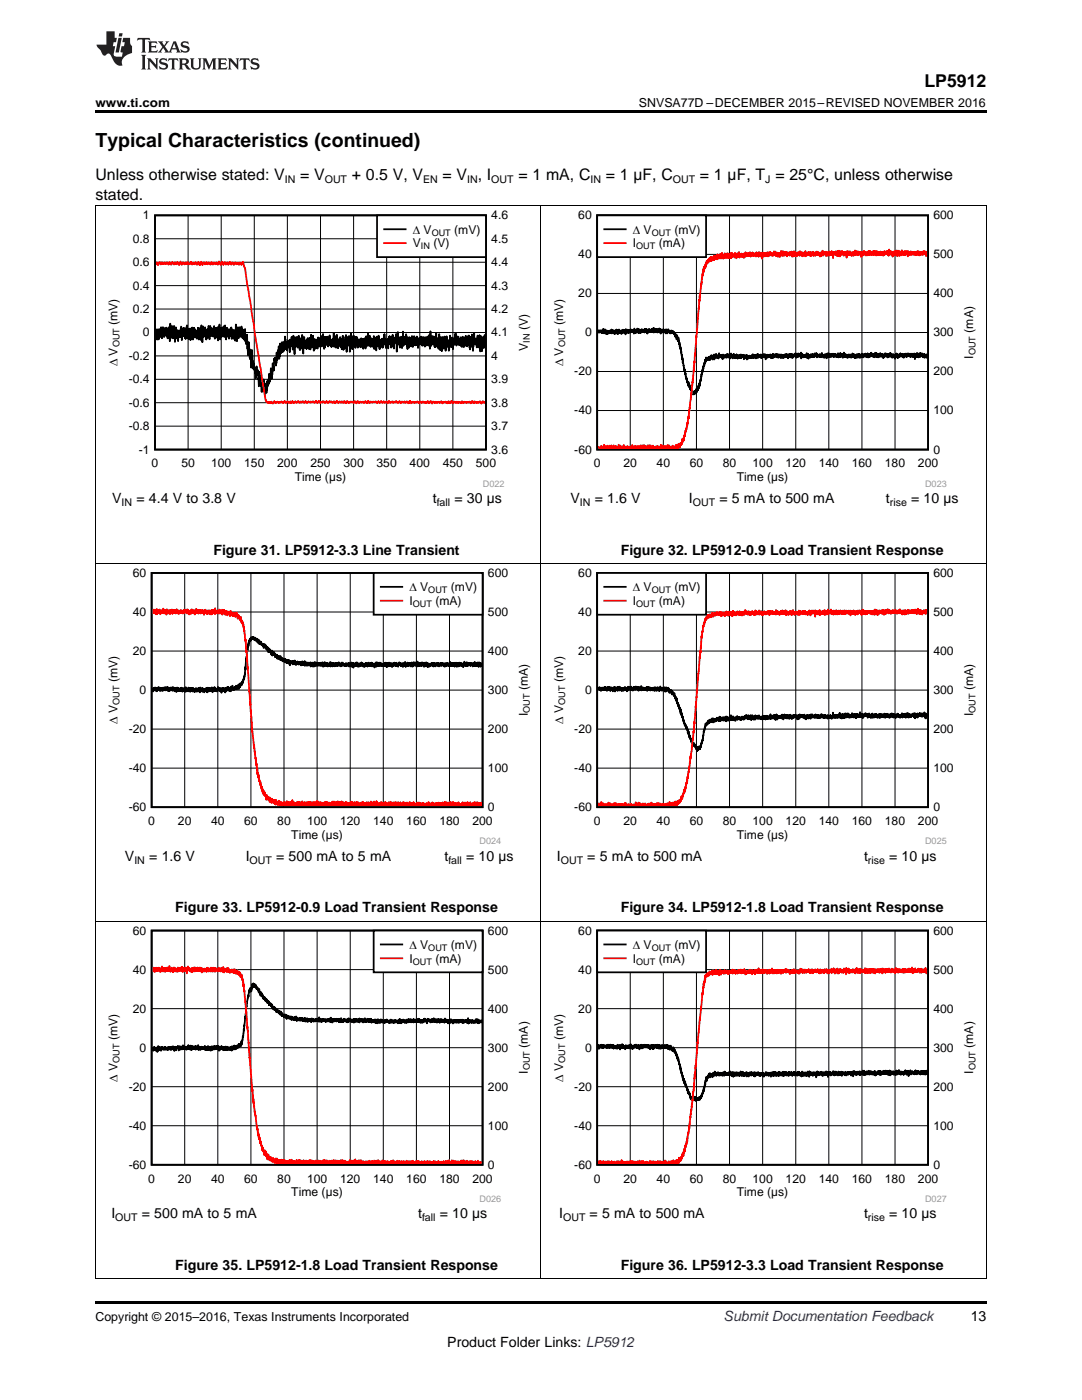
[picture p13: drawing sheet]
<svg xmlns="http://www.w3.org/2000/svg" width="216mm" height="279mm" viewBox="0 0 216 279" stroke-linecap="round" stroke-linejoin="round" font-family="sans-serif">
<defs><g id="words">
<text font-size="3.9" x="19" y="29.3">Typical Characteristics (continued)</text>
<text font-size="3.5" x="184.5" y="17.3">LP5912</text>
<g font-size="3.2">
<text x="19" y="36">Unless otherwise stated: V</text>
<text x="59.9" y="36">= V</text>
<text x="70.2" y="36">+ 0.5 V, V</text>
<text x="88.3" y="36">= V , I</text>
<text x="103.4" y="36">= 1 mA, C</text>
<text x="120.9" y="36">= 1 µF, C</text>
<text x="139.7" y="36">= 1 µF, T = 25°C, unless otherwise</text>
<text x="19" y="39.9">stated.</text>
</g>
<g font-size="2.8">
<text x="22.4" y="100.4">V</text>
<text x="27.2" y="100.4">= 4.4 V to 3.8 V</text>
<text x="86.4" y="100.4">t</text>
<text x="90.7" y="100.4">= 30 µs</text>
<text x="113.8" y="100.4">V</text>
<text x="118.7" y="100.4">= 1.6 V</text>
<text x="137.5" y="100.4">I</text>
<text x="143.5" y="100.4">= 5 mA to 500 mA</text>
<text x="176.8" y="100.4">t</text>
<text x="181.8" y="100.4">= 10 µs</text>
<text x="42.6" y="110.7">Figure 31. LP5912-3.3 Line Transient</text>
<text x="123.9" y="110.7">Figure 32. LP5912-0.9 Load Transient Response</text>
<text x="24.9" y="171.8">V</text>
<text x="29.8" y="171.8">= 1.6 V</text>
<text x="49" y="171.8">I</text>
<text x="55.1" y="171.8">= 500 mA to 5 mA</text>
<text x="88.7" y="171.8">t</text>
<text x="93" y="171.8">= 10 µs</text>
<text x="111.1" y="171.8">I</text>
<text x="117.2" y="171.8">= 5 mA to 500 mA</text>
<text x="172.4" y="171.8">t</text>
<text x="177.4" y="171.8">= 10 µs</text>
<text x="35" y="182.1">Figure 33. LP5912-0.9 Load Transient Response</text>
<text x="123.9" y="182.1">Figure 34. LP5912-1.8 Load Transient Response</text>
<text x="22.2" y="243.1">I</text>
<text x="28.3" y="243.1">= 500 mA to 5 mA</text>
<text x="83.4" y="243.1">t</text>
<text x="87.7" y="243.1">= 10 µs</text>
<text x="111.6" y="243.1">I</text>
<text x="117.7" y="243.1">= 5 mA to 500 mA</text>
<text x="172.4" y="243.1">t</text>
<text x="177.4" y="243.1">= 10 µs</text>
<text x="35" y="253.5">Figure 35. LP5912-1.8 Load Transient Response</text>
<text x="123.9" y="253.5">Figure 36. LP5912-3.3 Load Transient Response</text>
<text x="193.7" y="263.6">13</text>
<text x="89.3" y="268.9">Product Folder Links: LP5912</text>
</g>
<text font-size="2.8" fill="#0000c8" x="144.4" y="263.6">Submit Documentation Feedback</text>
<g font-size="2.5">
<text x="19" y="21.4">www.ti.com</text>
<text x="127.5" y="21.4">SNVSA77D –DECEMBER 2015–REVISED NOVEMBER 2016</text>
<text x="19" y="263.6">Copyright © 2015–2016, Texas Instruments Incorporated</text>
</g>
<g font-size="2.4">
<text x="28.5" y="43.8">1</text>
<text x="82.4" y="46.6">'</text>
<text x="84.5" y="46.6">V</text>
<text x="90.6" y="46.6">(mV)</text>
<text x="98" y="43.8">4.6</text>
<text x="115.4" y="43.8">60</text>
<text x="126.3" y="46.6">' V</text>
<text x="134.6" y="46.6">(mV)</text>
<text x="186.3" y="43.8">600</text>
<text x="26.5" y="53.1">0.6</text>
<text x="26.5" y="48.4">0.8</text>
<text x="82.4" y="49.4">V</text>
<text x="86.5" y="49.4">(V)</text>
<text x="98" y="53.1">4.4</text>
<text x="98" y="48.4">4.5</text>
<text x="115.4" y="51.6">40</text>
<text x="126.3" y="49.4">I</text>
<text x="131.5" y="49.4">(mA)</text>
<text x="186.3" y="51.6">500</text>
<text x="26.5" y="57.8">0.4</text>
<text x="98" y="57.8">4.3</text>
<text x="115.4" y="59.4">20</text>
<text x="186.3" y="59.4">400</text>
<text x="23.4" y="64.8" transform="rotate(-90 23.4 64.8)">(mV)</text>
<text x="26.5" y="62.5">0.2</text>
<text x="98" y="62.5">4.2</text>
<text x="105.3" y="65.9" transform="rotate(-90 105.3 65.9)">(V)</text>
<text x="112.3" y="64.8" transform="rotate(-90 112.3 64.8)">(mV)</text>
<text x="25.7" y="71.8">-0.2</text>
<text x="28.5" y="67.2">0</text>
<text x="98" y="67.2">4.1</text>
<text x="98" y="71.8">4</text>
<text x="105.3" y="70" transform="rotate(-90 105.3 70)">V</text>
<text x="116.7" y="67.2">0</text>
<text x="186.3" y="67.2">300</text>
<text x="194.2" y="71.6" transform="rotate(-90 194.2 71.6)">I</text>
<text x="194.2" y="66.4" transform="rotate(-90 194.2 66.4)">(mA)</text>
<text x="23.4" y="73.1" transform="rotate(-90 23.4 73.1)">' V</text>
<text x="25.7" y="76.5">-0.4</text>
<text x="98" y="76.5">3.9</text>
<text x="112.3" y="73.1" transform="rotate(-90 112.3 73.1)">' V</text>
<text x="114.6" y="74.9">-20</text>
<text x="186.3" y="74.9">200</text>
<text x="25.7" y="81.2">-0.6</text>
<text x="98" y="81.2">3.8</text>
<text x="114.6" y="82.7">-40</text>
<text x="186.3" y="82.7">100</text>
<text x="25.7" y="85.8">-0.8</text>
<text x="98" y="85.8">3.7</text>
<text x="27.7" y="90.5">-1</text>
<text x="30.3" y="93.3">0</text>
<text x="36.2" y="93.3">50</text>
<text x="42.1" y="93.3">100</text>
<text x="48.7" y="93.3">150</text>
<text x="55.3" y="93.3">200</text>
<text x="61.9" y="93.3">250</text>
<text x="68.5" y="93.3">300</text>
<text x="75.1" y="93.3">350</text>
<text x="81.7" y="93.3">400</text>
<text x="88.3" y="93.3">450</text>
<text x="94.9" y="93.3">500</text>
<text x="98" y="90.5">3.6</text>
<text x="114.6" y="90.5">-60</text>
<text x="118.5" y="93.3">0</text>
<text x="124.4" y="93.3">20</text>
<text x="131" y="93.3">40</text>
<text x="137.6" y="93.3">60</text>
<text x="144.2" y="93.3">80</text>
<text x="150.2" y="93.3">100</text>
<text x="156.8" y="93.3">120</text>
<text x="163.4" y="93.3">140</text>
<text x="170" y="93.3">160</text>
<text x="176.6" y="93.3">180</text>
<text x="183.2" y="93.3">200</text>
<text x="186.3" y="90.5">0</text>
<text x="58.8" y="96.1">Time (µs)</text>
<text x="147" y="96.1">Time (µs)</text>
<text x="26.5" y="115.1">60</text>
<text x="81.7" y="118">'</text>
<text x="83.8" y="118">V</text>
<text x="90" y="118">(mV)</text>
<text x="97.4" y="115.1">600</text>
<text x="115.4" y="115.1">60</text>
<text x="126.3" y="118">' V</text>
<text x="134.6" y="118">(mV)</text>
<text x="186.3" y="115.1">600</text>
<text x="26.5" y="122.9">40</text>
<text x="81.7" y="120.7">I</text>
<text x="86.9" y="120.7">(mA)</text>
<text x="97.4" y="122.9">500</text>
<text x="115.4" y="122.9">40</text>
<text x="126.3" y="120.7">I</text>
<text x="131.5" y="120.7">(mA)</text>
<text x="186.3" y="122.9">500</text>
<text x="26.5" y="130.7">20</text>
<text x="97.4" y="130.7">400</text>
<text x="115.4" y="130.7">20</text>
<text x="186.3" y="130.7">400</text>
<text x="23.4" y="136.2" transform="rotate(-90 23.4 136.2)">(mV)</text>
<text x="105.3" y="137.7" transform="rotate(-90 105.3 137.7)">(mA)</text>
<text x="112.3" y="136.2" transform="rotate(-90 112.3 136.2)">(mV)</text>
<text x="194.2" y="137.7" transform="rotate(-90 194.2 137.7)">(mA)</text>
<text x="27.8" y="138.5">0</text>
<text x="97.4" y="138.5">300</text>
<text x="105.3" y="142.9" transform="rotate(-90 105.3 142.9)">I</text>
<text x="116.7" y="138.5">0</text>
<text x="186.3" y="138.5">300</text>
<text x="194.2" y="142.9" transform="rotate(-90 194.2 142.9)">I</text>
<text x="23.4" y="144.5" transform="rotate(-90 23.4 144.5)">' V</text>
<text x="25.7" y="146.3">-20</text>
<text x="97.4" y="146.3">200</text>
<text x="112.3" y="144.5" transform="rotate(-90 112.3 144.5)">' V</text>
<text x="114.6" y="146.3">-20</text>
<text x="186.3" y="146.3">200</text>
<text x="25.7" y="154.1">-40</text>
<text x="97.4" y="154.1">100</text>
<text x="114.6" y="154.1">-40</text>
<text x="186.3" y="154.1">100</text>
<text x="25.7" y="161.9">-60</text>
<text x="97.4" y="161.9">0</text>
<text x="114.6" y="161.9">-60</text>
<text x="186.3" y="161.9">0</text>
<text x="29.6" y="164.6">0</text>
<text x="35.5" y="164.6">20</text>
<text x="42.1" y="164.6">40</text>
<text x="48.7" y="164.6">60</text>
<text x="55.3" y="164.6">80</text>
<text x="58.1" y="167.4">Time (µs)</text>
<text x="61.3" y="164.6">100</text>
<text x="67.9" y="164.6">120</text>
<text x="74.5" y="164.6">140</text>
<text x="81.1" y="164.6">160</text>
<text x="87.7" y="164.6">180</text>
<text x="94.3" y="164.6">200</text>
<text x="118.5" y="164.6">0</text>
<text x="124.4" y="164.6">20</text>
<text x="131" y="164.6">40</text>
<text x="137.6" y="164.6">60</text>
<text x="144.2" y="164.6">80</text>
<text x="147" y="167.4">Time (µs)</text>
<text x="150.2" y="164.6">100</text>
<text x="156.8" y="164.6">120</text>
<text x="163.4" y="164.6">140</text>
<text x="170" y="164.6">160</text>
<text x="176.6" y="164.6">180</text>
<text x="183.2" y="164.6">200</text>
<text x="26.5" y="186.5">60</text>
<text x="81.7" y="189.3">'</text>
<text x="83.8" y="189.3">V</text>
<text x="90" y="189.3">(mV)</text>
<text x="97.4" y="186.5">600</text>
<text x="115.4" y="186.5">60</text>
<text x="126.3" y="189.3">' V</text>
<text x="134.6" y="189.3">(mV)</text>
<text x="186.3" y="186.5">600</text>
<text x="26.5" y="194.3">40</text>
<text x="81.7" y="192.1">I</text>
<text x="86.9" y="192.1">(mA)</text>
<text x="97.4" y="194.3">500</text>
<text x="115.4" y="194.3">40</text>
<text x="126.3" y="192.1">I</text>
<text x="131.5" y="192.1">(mA)</text>
<text x="186.3" y="194.3">500</text>
<text x="26.5" y="202.1">20</text>
<text x="97.4" y="202.1">400</text>
<text x="115.4" y="202.1">20</text>
<text x="186.3" y="202.1">400</text>
<text x="23.4" y="207.6" transform="rotate(-90 23.4 207.6)">(mV)</text>
<text x="27.8" y="209.9">0</text>
<text x="97.4" y="209.9">300</text>
<text x="105.3" y="209.1" transform="rotate(-90 105.3 209.1)">(mA)</text>
<text x="112.3" y="207.6" transform="rotate(-90 112.3 207.6)">(mV)</text>
<text x="116.7" y="209.9">0</text>
<text x="186.3" y="209.9">300</text>
<text x="194.2" y="209.1" transform="rotate(-90 194.2 209.1)">(mA)</text>
<text x="23.4" y="215.9" transform="rotate(-90 23.4 215.9)">' V</text>
<text x="105.3" y="214.3" transform="rotate(-90 105.3 214.3)">I</text>
<text x="112.3" y="215.9" transform="rotate(-90 112.3 215.9)">' V</text>
<text x="194.2" y="214.3" transform="rotate(-90 194.2 214.3)">I</text>
<text x="25.7" y="217.7">-20</text>
<text x="97.4" y="217.7">200</text>
<text x="114.6" y="217.7">-20</text>
<text x="186.3" y="217.7">200</text>
<text x="25.7" y="225.5">-40</text>
<text x="97.4" y="225.5">100</text>
<text x="114.6" y="225.5">-40</text>
<text x="186.3" y="225.5">100</text>
<text x="25.7" y="233.3">-60</text>
<text x="97.4" y="233.3">0</text>
<text x="114.6" y="233.3">-60</text>
<text x="186.3" y="233.3">0</text>
<text x="29.6" y="236">0</text>
<text x="35.5" y="236">20</text>
<text x="42.1" y="236">40</text>
<text x="48.7" y="236">60</text>
<text x="55.3" y="236">80</text>
<text x="58.1" y="238.8">Time (µs)</text>
<text x="61.3" y="236">100</text>
<text x="67.9" y="236">120</text>
<text x="74.5" y="236">140</text>
<text x="81.1" y="236">160</text>
<text x="87.7" y="236">180</text>
<text x="94.3" y="236">200</text>
<text x="118.5" y="236">0</text>
<text x="124.4" y="236">20</text>
<text x="131" y="236">40</text>
<text x="137.6" y="236">60</text>
<text x="144.2" y="236">80</text>
<text x="147" y="238.8">Time (µs)</text>
<text x="150.2" y="236">100</text>
<text x="156.8" y="236">120</text>
<text x="163.4" y="236">140</text>
<text x="170" y="236">160</text>
<text x="176.6" y="236">180</text>
<text x="183.2" y="236">200</text>
</g>
<g font-size="2.1">
<text x="56.8" y="36.6">IN</text>
<text x="64.8" y="36.6">OUT</text>
<text x="84.4" y="36.6">EN</text>
<text x="93.2" y="36.6">IN</text>
<text x="98" y="36.6">OUT</text>
<text x="117.8" y="36.6">IN</text>
<text x="134.3" y="36.6">OUT</text>
<text x="152.7" y="36.6">J</text>
<text x="24.3" y="101">IN</text>
<text x="87.1" y="101">fall</text>
<text x="115.7" y="101">IN</text>
<text x="138.3" y="101">OUT</text>
<text x="177.6" y="101">rise</text>
<text x="26.8" y="172.3">IN</text>
<text x="49.8" y="172.3">OUT</text>
<text x="89.5" y="172.3">fall</text>
<text x="111.9" y="172.3">OUT</text>
<text x="173.2" y="172.3">rise</text>
<text x="23" y="243.7">OUT</text>
<text x="84.2" y="243.7">fall</text>
<text x="112.4" y="243.7">OUT</text>
<text x="173.2" y="243.7">rise</text>
</g>
<g font-size="1.8">
<text x="86.1" y="47">OUT</text>
<text x="130.1" y="47">OUT</text>
<text x="84" y="49.8">IN</text>
<text x="127" y="49.8">OUT</text>
<text x="23.9" y="69.3" transform="rotate(-90 23.9 69.3)">OUT</text>
<text x="105.7" y="68.4" transform="rotate(-90 105.7 68.4)">IN</text>
<text x="112.8" y="69.3" transform="rotate(-90 112.8 69.3)">OUT</text>
<text x="194.6" y="70.9" transform="rotate(-90 194.6 70.9)">OUT</text>
<text x="85.5" y="118.4">OUT</text>
<text x="130.1" y="118.4">OUT</text>
<text x="82.4" y="121.2">OUT</text>
<text x="127" y="121.2">OUT</text>
<text x="23.9" y="140.7" transform="rotate(-90 23.9 140.7)">OUT</text>
<text x="105.7" y="142.3" transform="rotate(-90 105.7 142.3)">OUT</text>
<text x="112.8" y="140.7" transform="rotate(-90 112.8 140.7)">OUT</text>
<text x="194.6" y="142.3" transform="rotate(-90 194.6 142.3)">OUT</text>
<text x="85.5" y="189.8">OUT</text>
<text x="130.1" y="189.8">OUT</text>
<text x="82.4" y="192.5">OUT</text>
<text x="127" y="192.5">OUT</text>
<text x="23.9" y="212.1" transform="rotate(-90 23.9 212.1)">OUT</text>
<text x="105.7" y="213.6" transform="rotate(-90 105.7 213.6)">OUT</text>
<text x="112.8" y="212.1" transform="rotate(-90 112.8 212.1)">OUT</text>
<text x="194.6" y="213.6" transform="rotate(-90 194.6 213.6)">OUT</text>
</g>
<g font-size="1.8" fill="#999">
<text x="96.4" y="97.1">D022</text>
<text x="184.6" y="97.1">D023</text>
<text x="95.7" y="168.5">D024</text>
<text x="184.6" y="168.5">D025</text>
<text x="95.7" y="239.8">D026</text>
<text x="184.6" y="239.8">D027</text>
</g>
</g></defs>
<path d="M19 255.2h.2zM196.7 255.2h.1zM19 259.7h177.8v.5h-177.8z" fill="#000"/>
<path d="M19.1 183.9v71.3M107.9 183.9v71.3M196.8 183.9v71.3M19 255.2h177.8" fill="none" stroke="#000" stroke-width=".2"/>
<path d="M21.1 184.8h84.7v55.1h-84.7z" fill-rule="evenodd" fill="#fff"/>
<path d="M30.3 185.7h66v46.8h-66zM96.1 203.5v.6l-.2-.4-.1 .4v-.4l-.1 .3v-.3l-.1 .4v-.5l-.1 .5v-.4v.5l-.2-.8v.8l-.1-.6v.3l-.1-.2-.1 .2v-.6v.8l-.2-.5v.5v-.4l-.2 .4-.1-.4v.4l-.1-.4v.4l-.2-.6-.1 .6-.1-.5-.1 .5v-.4l-.1 .3-.1-.4v.5l-.1-.6-.1 .8-.1-1.1v.8l-.1-.4v.5l-.1-.5-.1 .5-.2-.6-.1 .4v-.3l-.1 .4-.1-.3-.1 .5v-.6l-.2 .5v-.6l-.1 .6-.2-.6v.4l-.1-.4-.1 .5v-.4l-.2 .5-.1-.5v.5l-.2-.5v.5l-.1-.6-.2 .6v-.6l-.2 .5-.1-.5v.4l-.1-.3v.5l-.2-.4v.6l-.1-.6v.3l-.2-.4v.4l-.1-.6v.6v-.4l-.1 .5v-.4l-.1 .4v-.7l-.1 .6v-.4l-.1 .4-.1-.4v.5v-.4l-.1 .5v-.5l-.1 .4-.1-.6-.1 .5-.1-.6-.2 .5v-.6l-.1 .8v-.6l-.1 .5-.1-.4-.1 .4v-.5l-.2 .5v-.4v.4l-.1-.6-.1 .5-.1-.6v.7l-.1-.4-.1 .5-.1-.7v.6l-.1-.4v.3l-.1-.5-.1 .6v-.6l-.1 .7-.1-.6-.1 .4v-.6l-.1 .6-.1-.4v.5l-.1-.6-.1 .5v-.7l-.1 .7-.2-.5v.5v-.4v.4l-.1-.4v.4l-.1-.6-.2 .8-.1-.6v.4v-.4l-.2 .3-.1-.5-.1 .5-.1-.5-.1 .9-.2-.7v.4l-.2-.5v.4l-.1-.5-.1 .7v-.6l-.1 .4-.1-.2-.1 .5-.1-.5-.1 .5-.2-.5v.5v-.4l-.1 .3-.1-.6-.1 .4-.1-.5v.7l-.1-.6-.1 .5-.1-.5v.6l-.1-.6-.1 .5-.1-.4-.1 .5v-.4l-.1 .4-.1-.6-.1 .7v-.7l-.1 .6-.1-.5v.4l-.2-.4-.1 .5v-.6l-.2 .6v-.3l-.1 .2-.1-.6-.1 .7-.1-.5-.1 .3-.1-.4v.7l-.1-.5-.1 .6v-.5l-.1 .3-.1-.4-.1 .5v-.4v.3l-.2-.5-.1 .5v-.5l-.1 .6-.2-.5-.1 .6-.2-.8-.1 .8v-.8l-.1 .7-.1-.4v.4v-.4l-.1 .5-.1-.5-.1 .3-.1-.3v.3l-.1-.3-.1 .3v-.5l-.1 .6v-.5l-.1 .3-.1-.2-.1 .5-.1-.6v.4l-.1-.4v.4l-.1-.3-.1 .4v-.5l-.1 .5v-.6l-.2 .7-.1-.5v.5l-.1-.5-.1 .3-.1-.3v.3l-.1-.3v.3l-.1-.4v.4v-.6l-.1 .6-.1-.5v.5l-.2-.4-.1 .6-.1-.6-.2 .5-.1-.5v.3l-.2-.4-.1 .6v-.7l-.2 .8v-.6l-.1 .5-.1-.4v.4l-.2-.7-.1 .8-.1-.7-.1 .7-.1-.5v.4v-.5l-.1 .5-.1-.7v.6l-.1-.4v.4l-.2-.4v.4v-.5l-.1 .5-.1-.4v.4v-.4l-.1 .3v-.3l-.1 .5-.1-.8-.1 .7v-.5l-.1 .3v-.4l-.1 .6-.1-.6-.1 .6-.1-.4-.1 .2v-.5v.6l-.1-.3v.3l-.1-.3v.3l-.1-.5v.6l-.1-.5v.4l-.1-.7-.1 .8-.1-.6-.1 .7-.1-.6v.4l-.1-.5-.1 .4v-.4l-.1 .5-.1-.6-.1 .5v-.4l-.1 .3v-.2l-.1 .6v-.9l-.1 .7-.1-.4-.1 .4v-.4v.3l-.1-.3v.4l-.1-.5v.5l-.2-.5-.1 .5-.1-.6v.7l-.1-.6v.5l-.1-.6v.8l-.1-.7-.1 .5-.1-.4v.4l-.1-.4v.4l-.1-.4-.1 .4v-.5l-.1 .4-.1-.3v.4l-.1-.6-.1 .6-.1-.7v.7l-.1-.6-.1 .7v-.4v.3l-.1-.4-.1 .4v-.5l-.2 .5v-.5l-.1 .4-.1-.5v.5l-.1-.5v.6l-.2-.5v.6l-.1-.4-.2 .4v-.8l-.1 .8-.2-.7-.1 .7v-.7l-.1 .7v-.6l-.2 .3-.1-.4v.5l-.1-.5-.1 .6v-.5l-.1 .3v-.3l-.1 .4v-.3l-.1 .4-.2-.6-.1 .6-.1-.5-.1 .7-.1-.8-.1 .6v-.4l-.1 .1v-.5l-.1 .9-.1-.7-.1 .5-.1-.4v.5v-.5l-.1 .4-.1-.3-.1 .4v-.5v.3l-.1-.2v.3l-.1-.2-.1 .3v-.2v.3l-.1-.6v.4l-.1-.4v.3l-.1-.2v.3l-.2-.1v-.2v.3l-.1-.5-.2 .6-.1-.5v.6l-.1-.6-.1 .3v-.4l-.2 .6v-.9l-.1 .9-.2-.6-.1 .5v-.5v.5v-.5l-.2 .5-.1-.5-.1 .6-.1-.4-.1 .3v-.4l-.1 .5v-.5l-.1 .4v-.4v.3l-.1-.3v.3l-.1-.4v.5l-.1-.5-.1 .7v-.6v.6l-.1-.4v.2l-.1-.3-.1 .1v-.3l-.2 .5v-.4l-.1 .3-.1-.3v.6l-.1-.8v.5l-.1-.4v.5v-.5l-.1 .3v-.2v.5l-.2-.6v.6l-.1-.8-.1 .6-.1-.5v.5l-.1-.3v.4v-.4l-.1 .3-.1-.5v.6l-.1-.7-.1 .5-.1-.3-.1 .4-.1-.6v.5l-.1-.3-.1 .4v-.5l-.1 .4-.1-.3-.1 .2v-.3l-.1 .5-.1-.8-.1 .7v-.6l-.2 .5v-.5v.6l-.2-.6v.6l-.1-.4-.1 .3-.1-.5-.1 .6v-.7l-.1 .5-.1-.5-.1 .4-.1-.4-.1 .4-.1-.5v.4l-.1-.4v.4l-.2-.5-.1 .6-.2-.8-.1 .5-.1-.5v.4l-.1-.4v.6l-.1-.7-.1 .4-.1-.3-.1 .3v-.6l-.1 .6-.2-.9v.6l-.1-.5v.4l-.1-.5v.5v-.6l-.1 .5-.1-.5v.3v-.5l-.1 .4-.1-.3-.1 .3v-.6l-.2 .6-.2-.9v.4l-.2-.5v.5v-.4l-.1 .3-.2-.5v.4l-.2-.9v.5l-.1-.6v.4l-.2-.5v.4v-.3l-.2 .3v-.5v.5l-.1-.8-.1 .4-.1-.4-.1 .4-.1-.8v.5l-.1-.4v.2l-.1-.5-.1 .5v-.6l-.1 .3v-.4l-.1 .4v-.5l-.2 .5v-.8l-.2 .3-.1-.7v.6l-.2-.8v.7l-.3-1.3v.7v-.6l-.1 .5-.1-.7v.2l-.1-.3v.3l-.1-.5-.1 .4-.2-.9v.4l-.1-.3-.1 .3v-.5l-.1 .6-.1-.6v.5v-.7l-.1 .8-.1-.7-.1 .8v-.7l-.2 1.4-.1-.5v.6l-.1-.7-.2 .8v-.2l-.6 3.5v-.1l-.6 5.5-.3 1.8v-.7l-.1 1v-.5l-.1 .5-.1-.5-.1 .6-.1-.5-.1 .6v-.6v.6v-.3l-.1 .4-.1-.4-.1 .4v-.4l-.1 .6-.1-.4-.1 .5v-.5v.3l-.1-.5v.4l-.1-.5-.1 .8-.1-.5-.1 .5v-.6l-.2 .7v-.6l-.1 .8v-.9v.4l-.1-.2-.2 .5v-.4v.3v-.3l-.1 .3-.1-.4v.6l-.1-.4v.2l-.1-.4v.4l-.1-.5-.1 .7-.1-.7v.6l-.1-.6-.1 .6v-.6l-.2 .6v-.5v.5l-.1-.6v.7l-.2-.6-.1 .5v-.5l-.1 .4v-.5v.5l-.1-.6v.6v-.6l-.1 .6v-.5l-.1 .4v-.4l-.1 .7-.2-.7v.8l-.1-1-.1 .7v-.3l-.1 .3v-.4l-.1 .4v-.7l-.1 .6v-.6v.5l-.1-.2-.1 .3-.1-.5-.1 .6-.1-.7-.2 .7-.1-.4v.6v-.7l-.1 .5v-.6l-.2 .8-.1-.7v.8l-.2-.8-.1 .5v-.5l-.1 .6-.1-.7v.7l-.1-.7-.1 .8-.2-.7-.1 .7-.1-.9-.1 .8v-.4v.3l-.1-.3-.1 .3v-.4l-.1 .4v-.4l-.1 .3v-.1l-.1 .1v-.3l-.1 .3-.1-.4-.1 .6-.1-.6-.2 .6v-.6l-.1 .6-.1-.9v.9v-.5v.4l-.2-.6-.1 .6-.1-.6-.1 .7v-.8l-.1 .7-.1-.5-.1 .2-.1-.2v.3l-.1-.2v.4v-.5l-.1 .5v-.7l-.1 .8-.1-.8-.1 .9-.1-.9v.4v.1v-.3l-.2 .5-.1-.6-.1 .5v-.7l-.1 .7-.1-.4v.5v-.5l-.1 .5v-.5l-.1 .6-.1-.6-.1 .3-.1-.2v.4l-.2-.6v.6l-.1-.8-.1 .6v-.6l-.1 .7-.1-.4v.5l-.1-.4-.1 .4v-.5l-.1 .6-.1-.7-.1 .6v-.4l-.1 .6-.2-.9v.5l-.1-.3-.1 .3-.1-.3v.5v-.4l-.1 .6-.1-.7v.6l-.2-.5v.7v-.5l-.1 .4-.2-.8v.6l-.2-.5v.6l-.1-.6-.1 .7-.2-.7-.1 .5v-.4l-.1 .3v-.3l-.1 .5v-.6l-.1 .6-.1-.4v.4l-.1-.4v.4l-.2-.4v.3l-.1-.5-.1 .6-.1-.6-.1 .6v-.3l-.1 .3-.1-.5v.4l-.2-.4-.1 .5v-.5v.4l-.1-.3v.6v-.7l-.2 .6v-.5l-.1 .4-.1-.6-.1 .8v-.9l-.2 1.2v-.7l-.2 .1v-.3l-.1 .6-.1-.6-.1 .5-.2-.6-.1 .7v-.5l-.2 .3" fill="none" stroke="#000" stroke-width=".35"/>
<g fill="none" stroke="#000" stroke-width=".2">
<path d="M30.3 193.5h66M36.9 185.7v46.8M43.5 185.7v46.8M50.1 185.7v46.8M56.7 185.7v46.8M63.3 185.7v46.8M69.9 185.7v46.8M76.5 185.7v46.8M83.1 185.7v46.8M89.7 185.7v46.8M30.3 216.9h66M30.3 209.1h66"/>
<path d="M30.3 201.3h66M30.3 224.7h66"/>
</g>
<g fill="none" stroke="#f00" stroke-width=".35">
<path d="M30.4 193.5l.1 .2v-.6v.7l.2-.7 .1 .9v-.7l.1 .5 .1-.5v.6l.2-.8 .1 .5 .1-.3v.5l.1-.5 .1 .4 .1-.6 .1 .6 .1-.4 .1 .7 .1-.7 .1 .5 .1-.4v.5v-1l.2 .8 .1-.5v.5l.1-.4v.6l.1-.7 .1 .7v-.7l.1 .7 .2-.7 .1 .5v-.4l.1 .4v-.6v.6v-.4l.1 .5v-.6l.1 .6v-.4l.2 .3v-.9l.1 1.1 .2-.6v.5l.1-.5v.5l.1-.7v.6l.1-.4v.6l.1-.5 .1 .6 .1-.9v.7l.1-.6 .1 .6v-.6l.1 .5 .1-.2v.4l.1-.4 .1 .1v-.2v.3l.1-.4 .1 .7v-.9v.5l.2-.4v.5v-.4l.1 .5 .1-.6v.5l.1-.6 .2 .7 .2-.8v1l.2-.9v.8l.1-.6 .1 .5v-.5l.1 .4 .1-.4v.4v-.6l.1 .5 .1-.4 .1 1.1 .2-1.4 .1 .8v-.5l.2 .5v-.5l.1 .6v-.4l.1 .5 .1-.6 .1 .7 .1-.8 .1 .8v-.8l.1 .7 .1-.7 .1 .5v-.6l.2 .8v-.8l.1 .7v-.6l.1 .6 .1-.6 .2 .6v-.7l.1 .6 .1-.5 .1 .5v-.5l.1 .6 .1-.7 .2 .7 .1-.6 .1 .9v-.8v.6l.2-.4v.3l.1-.5 .1 .6v-.5v.5l.1-.6v.5l.1-.5 .1 .4 .1-.3v.2l.1-.2v.6l.2-.9 .1 .5v-.3l.1 .6v-.6l.1 .5v-.3v.2l.1-.3v.3l.1-.4v.6l.2-.8v.8l.1-.6v.4l.1-.6 .1 .8 .1-.6v.6l.1-.8 .1 .5 .1-.4 .1 .5v-.5v.8l.1-.7v.4l.1-.4v.4l.1-.4 .1 .5 .1-.4v.3l.1-.3v.5l.1-.8 .1 .7v-.4l.2 .3v-.4v.4l.1-.4v.6v-.6l.1 .5 .1-.4v.4l.1-.1v-.6l.1 .9 .1-1 .2 1.1v-.6l.2 .2v-.3l.1 .5v-.6l.2 .5v-.5l.1 .7 .1-.8 .1 .6v.1v-.4l.1 .4v-.6l.2 .8 .2-.5 .2 .4 .1-.5v.5l.1-.5 .1 .5 .1-.5 .1 .7v-.6l.1 .6v-.8l.2 .9 .1-.5 .1 .5 .2-.7v.7v-.3l.1 .5 .1-.5 .1 .5v-.4l.1 .4v-.5l.2 1 .2-.5v.6l.1-.3 .2 1.2v-.1l.1 1v-.5l.4 3.6 1.5 19.8 .1-.5 .2 2.7 .1-.2 .6 4.8v-.5l.4 2.1v-.6l.3 1.2v-.1l.1 .8v-.6l.1 .6v-.5l.2 1 .1-.3v.8l.1-.6v.4l.1-.7v1l.1-.8 .2 1.1v-.7l.2 1.2v-.8l.1 .8v-1l.1 1 .1-.5 .1 .7 .1-.7 .1 .7 .1-.6 .1 .8 .1-.5 .1 .6 .1-.8 .2 .8 .1-.5v.7l.3-.9v.6v-.2l.1 .3v-.3l.1 .5v-.9v.9l.1-.6 .1 .6v-.5l.1 .5 .1-.4v.5v-.6l.1 .6v-.7v.6l.1-.5 .1 .4 .1-.5v.6l.1-.7v.7l.1-.6v.8M56.3 232.3l.2-.8v.7l.1-.7v.7l.1-.6 .1 .6v-.6l.2 .6v-.6l.1 .5v-.4l.1 .6v-.6v.6M57.3 232.3v-.6l.2 .4v-.3v.4l.1-.4 .1 .5M57.7 232.3v-.7l.2 .6 .1-.6 .1 .5 .1-.7v.9M58.3 232.3l.1-.6 .1 .6v-.6l.1 .5v-.5l.1 .4 .1-.4v.6l.1-.6 .1 .6 .2-.8v.8l.1-.4v.4l.1-.5v-.1v.4l.1-.5 .1 .7M59.6 232.3l.1-.8 .1 .7v-.7l.1 .8M59.9 232.3l.1-.5 .1 .3v-.5l.1 .7 .1-.7v.7l.1-.6 .1 .6M60.5 232.3l.1-.7v.7l.1-.6v.5l.1-.4v.5l.1-.4 .1 .3v-.4l.1 .3v-.5v.6l.1-.5 .1 .5 .1-.4v.5v-.6l.1 .6M61.5 232.3v-.4v.4M61.5 232.3v-.2l.1 .2M61.6 232.3l.1-.8 .1 .8M61.8 232.3l.1-.8 .1 .8"/>
<path d="M62 232.3l.1-.5v.5l.1-.7 .1 .7v-.6l.1 .5v-.4l.1 .5v-.6l.1 .6 .1-.6 .2 .5v-.4l.1 .5 .1-.7 .1 .7M63.2 232.3l.1-.6 .1 .4v-.5l.1 .7 .1-.7 .1 .7M63.7 232.3l.1-.7 .1 .7 .1-.5v.3l.2-.4v.6M64.2 232.3v-.5l.2 .5M64.4 232.3l.1-.8v.8l.2-.5v.5v-.1l.1-.7v.8M64.8 232.3v-.5l.1 .3 .1-.3v.4v-.5l.1 .6M65.1 232.3l.1-.7 .1 .5v-.3l.1 .4v-.4l.1 .5v-.5v.5l.1-.5v.4l.1-.6v.7M65.7 232.3l.1-.6v.6v-.6l.1 .4 .1-.3v.4l.1-.4v.5l.1-.7v.5l.1-.4 .1 .4 .1-.4v.6M66.5 232.3v-.8l.1 .8v-.5l.1 .5M66.7 231.8v.5zM66.8 232.3v-.7l.1 .7 .1-.7v.7M67.1 232.3l.1-.7 .1 .7"/>
<path d="M67.3 232.3l.1-.7v.6l.2-.5v.6M67.6 232.3l.1-.7v.7l.2-.4 .1 .3v-.7v.7l.1-.4 .1 .4v-.6v.5l.1-.6 .1 .8M68.4 232.3l.1-.7 .1 .7M68.6 232.3l.2-.7 .1 .7M68.9 232.3l.1-.5 .1 .5M69.2 232.3v-.5l.1 .5M69.3 232.3l.1-.5 .1 .5v-.5l.1 .5M69.6 232.3l.2-.8 .1 .8M69.9 232.3v-.7l.1 .6 .1-.6v.6v-.6l.1 .6 .1-.6v.7M70.4 232.3v-.6l.1 .6M70.5 232.3v-.7v.7M70.6 232.3v-.5l.1 .5v-.8l.1 .8"/>
<path d="M70.8 232.3l.1-.9 .1 .9M71.1 232.3v-.4v.4l.2-.6v.6M71.4 232.3v-.6v.4l.1-.5v.7l.1-.6v.4l.1-.5v.6l.1-.5 .1 .6M71.9 232.3l.1-.8v.8M72 232.3l.1-.7v.6l.1-.5v.5l.1-.4 .1 .5M72.4 232.3l.1-.5 .1 .4v-.4l.1 .5M72.7 232.3v-.5l.2 .5M72.9 232.3l.1-.5v.4l.1-.4v.4l.1-.3v.4v-.5l.1 .5M73.3 232.3l.1-.5 .1 .5M73.5 232.3l.2-.6v.6v-.7l.1 .7M73.9 232.3v-.4l.1 .4M74 232.3v-.5l.2 .5 .1-.6v.6l.1-.4 .1 .4v-.5l.1 .5"/>
<path d="M74.7 232.3v-.7v.5l.1-.3 .1 .4v-.5l.1 .6 .1-.7 .1 .7 .1-.6v.6M75.4 232.3l.1-.8v.8M75.5 232.3v-.2v.2M75.6 232.3l.1-.6v.5l.1-.4 .1 .5v-.5l.1 .5 .1-.5v.5l.1-.6 .1 .6M76.3 232.3v-.7l.1 .7M76.4 232.3v-.2v.2M76.5 232.3v-.6v.6M76.6 232.3v-.6l.1 .6v-.5l.1 .4v-.4l.1 .3 .1-.3 .1 .5 .2-.5v.5M77.3 232.3l.1-.5 .1 .5M77.5 232.3v-.5l.1 .5M77.7 232.3v-.5l.1 .5v-.5l.1 .5M77.9 232.3l.2-.6 .1 .6 .1-.4v.4"/>
<path d="M78.3 232.3l.1-.7v.5l.1-.5v.7l.1-.6 .1 .6M78.7 232.3v-.5l.1 .5M78.8 232v.3zM78.9 232.3v-.4l.1 .4v-.5l.1 .5M79.2 232.3l.1-.7v.7M79.4 232.3v-.5l.1 .5 .1-.5v.5M79.6 232.3l.1-.6v.6M79.8 232.3l.1-.5v.5M79.9 232.3l.1-.6 .1 .6M80.1 232.3v-.5v.5l.2-.5 .1 .5M80.4 232.3l.2-.6v.6l.1-.4 .1 .3v-.4l.1 .5M80.9 232.3v-.4v.4l.1-.4v.4"/>
<path d="M81.1 232.3v-.7l.2 .7M81.3 232.3v-.2v.2M81.4 232.3v-.6v.6l.2-.5v.5M81.7 232.3l.1-.5 .1 .5M81.9 232.3v-.4v.4M82 232.3v-.6l.1 .6M82.2 232.3v-.6v.6l.1-.3 .1 .3v-.7l.1 .7M82.5 232.3v-.3l.1 .3M82.6 232.3l.1-.3v.2l.1-.3v.4M82.8 232.3v-.3v.3M82.9 232.3v-.3v.3M83 232.3v-.6v.6l.1-.6 .1 .5v-.5l.1 .6v-.6l.1 .6v-.5v.5"/>
<path d="M83.5 232.3v-.6l.1 .6M83.7 232.3v-.5v.5M83.8 232.3l.1-.5 .1 .5M84.1 232.3v-.5l.1 .5M84.3 232.3h.1M84.3 232.3l.1-.5 .1 .5v-.5l.1 .5M84.6 232.3l.1-.6 .1 .6M84.8 232.3v-.2v.2M84.9 232.3l.1-.3v.2v-.4v.5M85.1 232.3v-.4v.4M85.1 232.3l.1-.4 .1 .3v-.5l.1 .6M85.4 232.3l.1-.5 .1 .5v-.3l.1 .3 .1-.6v.6l.1-.4 .1 .3v-.3l.1 .4"/>
<path d="M86.2 232.3v-.5l.1 .5M86.4 232.3l.1-.5 .1 .4v-.5l.1 .6M86.7 232v.3zM86.8 232.3v-.4v.4M86.8 232.3l.1-.5 .1 .5M87.1 232l-.1 .3zM87.1 232.3l.2-.5 .1 .5M87.5 232.3v-.6v.5v-.4l.2 .5M87.7 232.3h.1M87.8 232.3v-.5v.5M87.9 232.3h.1M87.9 232.3v-.5l.1 .5 .1-.5v.5v-.5v.5l.1-.5v.5v-.4v.4l.1-.3v.3"/>
<path d="M88.4 232.3v-.2v.2M88.4 232.3l.1-.6 .2 .6M88.7 232.3l.1-.3v.3M88.9 232.3v-.6v.6M89 232.3l.1-.5v.5M89.1 232.3l.1-.3v.3M89.2 232.3l.1-.7v.7M89.3 232.3v-.2l.1 .2M89.4 232.3v-.5l.1 .5 .1-.8 .1 .8M89.7 232.3l.1-.3 .2 .3M90 232.3v-.2v.2M90 232.3l.2-.7 .1 .7v-.7l.1 .7"/>
<path d="M90.4 232.3l.1-.7v.7M90.5 232.3l.1-.2v.2M90.6 232.3v-.2l.1 .2M90.7 232.3v-.5l.1 .5M90.8 232.3l.1-.6v.6M91 232.3l.1-.5v.5M91.1 232.3l.1-.5v.5M91.3 232.3v-.2v.2M91.4 232.3v-.5v.5M91.5 232.3v-.5l.1 .5M91.7 232.3v-.3v.3M91.8 232.3v-.5l.1 .5"/>
<path d="M91.9 232.3v-.5l.1 .4v-.6l.1 .7M92.1 232.3v-.7l.1 .7M92.3 232.3l.1-.7 .1 .7M92.5 232.3v-.7l.1 .7M92.6 232.3l.1-.5 .1 .5v-.6v.6M92.9 232.3l.1-.5 .1 .5M93.2 232.3v-.7v.7M93.3 232.3v-.6v.6l.1-.4v.4v-.4l.1 .4M93.5 232.3v-.3l.1 .3M93.6 232.3v-.4l.1 .4M93.7 232.3l.1-.6 .1 .6M93.9 232.3l.1-.4v.4"/>
<path d="M94 232.3v-.2v.2M94.1 232.3v-.2v.2M94.1 231.7v.6zM94.2 232.3l.1-.4v.4M94.4 232.3h.1M94.4 232.3v-.5l.1 .5M94.6 232.3v-.2v.2M94.6 232.3v-.5v.5M94.7 232.3h.1M94.7 232.3l.2-.6v.6M95 232.3v-.2v.2M95 232.3l.1-.4v.4"/>
<path d="M95.1 232.3l.1-.5v.5M95.3 232.3l.1-.7v.7l.1-.5v.5M95.6 232.3v-.3v.3M95.6 232.3l.1-.3v.3M95.8 232v.3zM95.9 232.3v-.5l.1 .5M96.1 232.3v-.2v.2"/>
</g>
<path d="M74.6 185.7h21.7v8.3h-21.7z" fill-rule="evenodd" fill="#fff"/>
<path d="M74.6 185.7h21.7v8.3h-21.7zM76 188.5h4.3" fill="none" stroke="#000" stroke-width=".35"/>
<path d="M76 191.2h4.3" fill="none" stroke="#f00" stroke-width=".35"/>
<path d="M110 184.8h84.7v55.1h-84.7z" fill-rule="evenodd" fill="#fff"/>
<path d="M119.2 185.7h66v46.8h-66zM119.3 208.8l.1 .4v-.7l.1 .8 .1-.7v.5v-.3l.1 .2v-.3l.1 .3 .1-.4v.5v-.5l.1 .5v-.6l.1 .5v-.5l.1 .6v-.5l.1 .5 .1-.6v.7l.1-.6v.5l.1-.4v.2l.1-.3 .2 .5v-.4l.1 .4 .1-.5v.6l.1-.7 .1 .5 .2-.5v.7l.1-.6v.5l.2-.6 .1 .6v-.6l.1 .4 .1-.4 .1 .6 .2-.6v.8l.1-.6 .1 .5v-.4v.4l.2-.3 .1 .3v-.5v.4l.1-.4v.5l.1-.5 .1 .6v-.8l.2 .6 .1-.4v.5l.1-.6 .1 .4v-.2v.6l.1-.9v.5l.1-.2v.3l.1-.4v.4v-.3l.1 .2v-.6l.1 .7v-.4v.5l.1-.7v.4l.1-.2v.4l.1-.3 .1 .4v-.4l.1 .4v-.4l.1 .6 .1-.8 .1 .6 .2-.5 .2 .5v-.4l.1 .3v-.6v.7l.2-.4 .1 .4v-.8l.1 .8v-.5v.4l.1-.3 .1 .3v-.3v.5v-.6l.1 .6v-.5l.1 .5 .1-.6v.5l.1-.5 .1 .4v-.6l.2 .5 .1-.5 .1 .6v-.6l.1 .6v-.5v.5l.1-.4 .1 .4 .1-.6v.7l.1-.7 .1 .9v-.6l.1 .2 .1-.3v.3v-.4l.1 .4 .1-.5 .1 .7 .1-.5v.4l.1-.5v.5l.1-.6 .1 .5 .2-.5v.3l.1 .1 .1-.3 .1 .4v-.5l.1 .5 .1-.4 .1 .5v-.5l.1 .5 .1-.5 .2 .7v-.6l.1 .7v-.7v.3l.1-.4 .1 .6v-.7l.2 .8 .1-.6v.7v-.9l.1 .8 .1-.8 .1 .6v-.4v.2l.2-.2v.3v-.4l.1 .5 .1-.6 .1 .7 .1-.7 .1 .7 .1-.6 .1 .5v-.5v.7l.1-.7 .3 .7v-.7v.5l.1-.4 .1 .4 .1-.5v.6l.1-.5 .1 .4 .1-.4v.5l.1-.6 .1 .6v-.6l.1 .6v-.5l.1 .3v-.4v.6l.1-.6 .1 .5 .1-.5 .1 .8v-.6l.1 .5 .1-.6 .1 .8 .2-.6v.3v-.5l.2 .9v-.6l.1 .6v-.5l.1 .5 .1-.4v.6l.1-.8v.9l.2-.5v.6v-.5l.3 1v-.5l.1 .8v-.5l1.4 5.5 .1-.5v.9v-.5l.2 .8v-.7l.1 .9 .1 .2v-.4l.3 1.1v-.3v.8l.1-.3v.4l.1-.4 .1 .6 .1-.3 .2 1.2v-.2l.1 .2v-.3l.1 .5v-.4l.1 .4v-.4l.1 .5v-.4l.1 .4 .1-.6 .1 .5 .1-.6 .2 .8 .1-.7 .1 .6v-.4l.1 .3 .1-.3 .1 .3v-.4v.5v-.4l.1 .3v-.3l.1 .2v-.5l.2 .6 .2-.9v.4l.6-1.8v.4l.4-2.7 .1 .9v-.7l.1 .4 .3-1v.4l.1-.6v.6l.1-.7 .1 .8 .1-.7 .2 .5 .1-.3 .1 .5v-.9l.1 .6 .1-.4 .1 .4 .1-.9 .1 .8v-.5v.4l.1-.4 .2 .6 .1-.6 .1 .5v-.6l.1 .6 .1-.6v.6l.1-.5 .1 .5 .1-.5 .1 .5v-.5v.4l.2-.3 .1 .5 .2-.7v.6l.1-.5 .1 .6 .1-.9 .2 .8v-.4l.1 .2 .1-.2v.3l.1-.3 .1 .3 .1-.2 .1 .2v-.5l.2 .7v-.9l.1 .7 .1-.5 .1 .5 .1-.5 .1 .8 .1-.9 .1 1 .1-.8 .1 .5v-.6v.7l.1-.5v.5l.1-.6 .1 .6 .1-.7v.5v-.4l.1 .6 .1-.7 .1 .6v-.5v.5l.1-.5 .1 .3v-.3l.2 .6 .1-.7 .1 .5v-.7l.1 .7v-.3v.5l.1-.5 .1 .5 .1-.8v.6v-.6l.3 .8v-.4v.5l.1-.6v.4l.1-.5v.5l.1-.5 .1 .6v-.8l.1 .9 .1-.7 .1 .6 .1-.6 .1 .7v-.5l.1-.1 .1 .4v-.6l.1 .5 .1-.5 .1 .7 .1-.8v.5l.1-.3 .1 .5 .1-.4 .1 .4v-.4v.5l.1-.8v.9l.2-.6v.6l.1-.8 .1 .5v-.4l.1 .4 .2-.4 .1 .3v-.5l.1 .7 .1-.4 .1 .6v-.6l.2 .5v-.5l.1 .3 .1-.3v.3l.1-.4 .1 .6v-.6l.1 .6v-.4l.1 .6 .1-.7v.4l.1-.2v.2l.2-.6 .1 .7 .1-.7 .1 .5v-.4l.1 .5 .1-.5 .1 .6v-.6v.5l.1-.5 .1 .5v-.5l.1 .5v-.4v.4l.1-.5v.8l.2-.9 .1 .7 .1-.5v.4l.1-.7v.8l.2-.8v.7l.1-.5 .1 .6v-.8l.1 .7 .1-.4v.5l.1-.3v.3v-.7l.1 .6 .1-.5 .1 .6 .1-.8 .1 .8v-.7l.1 .6 .1-.6 .1 .6v-.5l.2 .5 .1-.6 .2 .7v-.8l.1 .9v-.9l.1 .6 .1-.5v.6l.1-.5 .1 .4v-.5v.5v-.6l.2 .7v-.4l.1 .4v-.5l.1 .4v-.4l.1 .5v-.7l.1 .8v-.7l.2 .6 .1-.5 .1 .4 .1-.6 .2 .8v-.5v.4l.1-.5 .1 .5 .1-.7v.4v-.3l.1 .3 .1-.2v.5v-.7l.1 .6 .1-.3v.4l.1-.4v.3v-.4l.1 .5 .1-.7 .1 .8v-.7v.5l.1-.4v.5l.1-.7v.7l.1-.6 .1 .5v-.4v.6l.2-.6 .1 .5v-.5v.7l.2-1 .1 .8v-.5l.1 .6 .1-.7v.5l.1-.4 .1 .3v-.3v.6l.1-.7 .1 .6 .1-.5 .1 .6 .2-.9v.7l.1-.4 .2 .8v-1.1l.1 .8 .1-.7 .1 .6 .2-.4v.4v-.5l.2 .7 .1-.6 .1 .2v-.3l.1 .4v-.4v.4l.1-.2 .1 .4 .1-.5 .1 .9v-1.1v.4l.1-.4 .1 .6v-.7v.8l.1-.5v.3l.1-.5 .2 .7 .2-.7v.4l.1-.2v.3v-.3l.1 .3v-.5l.2 .8 .1-.7v.7l.1-.7 .1 .6v-.6l.1 .6 .2-.7 .1 .7 .1-.8 .1 .7 .1-.5v.6v-.7l.1 1 .2-.9 .1 .5v-.6l.1 .6v-.6l.1 .3v-.2l.1 .6v-.5l.1 .3v-.3l.1 .4v-.4l.1 .3v-.5l.1 .5v-.6l.1 .8 .1-.8 .1 .8 .1-.6 .1 .6 .1-.8 .2 .7 .1-.4 .1 .5 .1-.8 .1 .8v-.5l.1 .3v-.4l.1 .5v-.4l.1 .4 .2-.6 .1 .8 .1-.7v.5l.1-.5v.3l.1-.3 .1 .4v-.4l.1 .5v-.4l.1 .5 .1-.7 .1 .7 .1-.5 .1 .4 .2-.6 .1 .5 .1-.5 .1 .5v-.5l.1 .4 .1-.4v.5l.1-.3v.6l.1-.8 .2 .6v-.7l.1 1 .1-.9v.6v-.7l.1 .4 .1-.4v.6l.1-.3 .1 .2v-.4v.6l.1-.6 .1 .6 .1-.6 .1 .5 .1-.4v.5v-.6v.5l.2-.6 .1 .8 .1-.8 .1 .8 .1-.7v.5l.2-.5 .1 .4v-.6l.1 .9 .1-.9 .1 .8v-.8l.1 .9 .1-.6v.4l.2-.4v.5v-.4l.1 .3v-.6v.6l.1-.5 .1 .4v-.4l.1 .5 .1-.7 .1 .7v-.5l.1 .6 .1-.7 .1 .4 .1-.4 .1 .5 .1-.4v.6l.1-.5v.3l.2-.3 .1 .5 .1-.7v.7l.1-.8 .1 1v-.6l.1 .4 .1-.5 .1 .4 .1-.5 .1 .4 .1-.6v.7l.2-.7 .1 .8 .1-.8 .1 .8 .1-.7 .1 .6 .1-.5 .1 .5v-.7l.1 .6 .1-.6 .1 .7 .1-.7 .1 .6v-.6l.1 .7 .1-.5v.5l.1-.7 .1 .6v-.4l.1 .6 .1-.8v.7l.1-.6v.8l.1-1 .1 1 .1-.8 .1 .7 .1-.6 .1 .4 .1-.3 .1 .3v-.5l.2 .7 .1-.6 .1 .3v-.4l.1 .8 .2-1 .1 .9v-.7l.1 .5v-.5l.1 .5v-.5v.3l.1-.3v.2l.1-.5v.9l.1-.5 .1 .2 .1-.2v.6l.1-.7 .1 .6v-.4l.1 .1v-.2v.3l.1-.3 .1 .5v-.5l.1 .6 .2-.7 .1 .4 .1-.6 .2 .9 .1-.7v.6l.2-.7 .1 1.1v-.8l.1 .4 .1-.5 .1 .4 .1-.7 .1 .8v-.5l.1 .4 .1-.5 .1 .4 .1-.4 .1 .5 .1-.4 .1 .5 .2-.8 .1 .7 .1-.6v.7l.1-.7 .2 .6v-.4v.3l.1-.4 .1 .5v-.4l.1 .4v-.3v.4l.1-.4 .1 .5 .1-.7v.5l.1-.6 .1 .7v-.7l.1 .5 .1-.4v.6l.1-.6 .1 .3 .1-.3v.4l.1-.5v.8v-.6l.1 .3v-.3l.1 .5 .1-.7 .1 .7v-.6" fill="none" stroke="#000" stroke-width=".35"/>
<g fill="none" stroke="#000" stroke-width=".2">
<path d="M119.2 193.5h66M125.8 185.7v46.8M132.4 185.7v46.8M139 185.7v46.8M145.6 185.7v46.8M152.2 185.7v46.8M158.8 185.7v46.8M165.4 185.7v46.8M172 185.7v46.8M178.6 185.7v46.8M119.2 216.9h66M119.2 209.1h66"/>
<path d="M119.2 201.3h66M119.2 224.7h66"/>
</g>
<g fill="none" stroke="#f00" stroke-width=".35">
<path d="M185 194v-.4l-.1 .4v-.4v.7l-.2-1.1-.1 .7v-.5l-.2 .6v-.6l-.1 .6-.1-.4-.1 .4-.1-.6-.1 .7-.1-.8-.1 .6v-.5l-.1 .6v-.4v.5v-.6l-.1 .6v-.7l-.1 .5-.1-.6v.5l-.1-.5-.1 .6v-.4v.5l-.1-.4v.3l-.1-.3v.3l-.2-.2v.3l-.1-.8v.8l-.1-.4-.1 .4v-.6l-.1 .7-.1-.7-.1 .8-.1-1.1v.8l-.1-.3-.1 .4v-.6v.6l-.1-.6-.2 .6-.1-.7-.1 .6-.1-.5-.1 .6-.1-.5v.3l-.1-.3v.5l-.2-.6-.1 .6v-.6v.7v-.7l-.1 .7v-.6l-.1 .5-.1-.6-.1 .7v-.7l-.1 .6-.1-.5v.6l-.1-.6-.1 .5v-.4l-.1 .3-.1-.5v.5l-.1-.4-.1 .4-.1-.5-.1 .7-.2-.7-.2 .6v-.5v.5l-.1-.8-.1 1v-.7l-.1 .6v-.6l-.1 .4v-.4l-.1 .4-.1-.5v.5v-.2l-.1 .2v-.4v.2l-.1-.4v.5l-.1-.4-.2 .7v-.5l-.1 .4-.1-.4-.1 .2v-.5l-.1 .7-.1-.5v.4l-.1-.4v.5v-.4l-.1 .3v-.5l-.1 .6v-.4l-.1 .4v-.6l-.2 .7-.1-.7v.6l-.1-.3-.1 .4-.2-.8v1l-.2-1v.7l-.1-.6-.1 .5v-.5l-.1 .7-.1-.7v.7l-.2-.6v.5l-.1-.5v.3v-.4l-.1 .5-.1-.4v.4l-.1-.3v.3l-.1-.5-.2 .9v-.7v.3l-.1-.2-.1 .2v-.5l-.1 .6v-.5v.7l-.2-.8-.1 .6-.1-.5v.4l-.1-.5v.7l-.1-.7-.1 .8v-.5v.2l-.2-.5v.7l-.1-.6-.1 .6-.1-.7-.1 .8-.2-.9-.2 .9v-1l-.1 .6v-.3l-.1 .4v-.3l-.1 .3-.1-.4-.1 .6v-.4v.4l-.1-.4v.3l-.1-.5v.4l-.1-.4v.4l-.1-.5v.5l-.1-.6v.9v-.5v.4l-.2-.7-.2 .8-.1-.8v.7l-.1-.9-.1 .8v-.8l-.2 1.1v-.7l-.1 .6-.2-.7v.6l-.1-.6-.1 .5v-.6l-.2 .7v-.3l-.2 .1v-.3v.3l-.2-.3-.1 .6-.2-.9v.7l-.2-.5-.1 .6-.1-.9-.1 1.2v-1.2l-.1 .7v-.3l-.1 .4-.1-.4v.4l-.1-.7-.1 .8v-.6l-.1 .6v-.4l-.1 .2v-.2l-.1 .4v-.4l-.1 .4-.1-.6-.1 .5v-.6v.5l-.1-.5v.6l-.1-.4-.1 .5v-.6v.8l-.1-.6-.1 .6-.1-1-.1 .7v-.6l-.1 .7v-.7l-.1 .7-.1-.6v.5l-.1-.3v.6v-.8l-.1 .5v-.5l-.1 .6-.1-.9v.8l-.2-.4-.1 .3v-.4l-.1 .7v-.9v.6v-.2l-.1 .3v-.4l-.1 .3v-.3l-.1 .4-.1-.5-.1 .8v-.7l-.1 .3v-.4l-.1 .5v-.3l-.1 .6-.2-.9v.6l-.1-.5-.1 .5v-.4l-.1 .5v-.7l-.2 .8v-.6v.5v-.4l-.1-.1v.2l-.1-.3v.6l-.2-.6v.6v-.5v.4l-.1-.3-.1 .5-.2-.8v.9l-.2-.6-.1 .4v-.6l-.1 .5v-.6l-.1 .5v-.4l-.2 .6v-.4v.3l-.2-.4v.3v-.5v.5l-.1-.3v.4l-.1-.3-.1 .3v-.3l-.2 .5v-.6l-.1 .6v-.8l-.1 .6-.1-.4v.5l-.1-.6v.6l-.1-.5-.1 .6v-.5v.5l-.1-.7v.4l-.1-.5-.1 .5v-.3l-.1 .4-.1-.3-.1 .2v-.3l-.1 .5-.1-.4v.4v-.4l-.1 .3v-.5l-.1 .5v-.5l-.1 .6v-.4l-.1 .4-.1-.5-.1 .3v-.4v.6l-.1-.6-.1 .6v-.6l-.1 .4v-.5v.5l-.1-.5-.1 .5v-.6l-.1 .9-.1-.5v.6l-.1-.5-.1 .4-.1-.6-.1 .5-.1-.3-.1 .3v-.5l-.1 .3v-.2l-.1 .3v-.3l-.1 .5-.1-.5-.1 .5v-.8v.6l-.1-.4v.5l-.1-.5-.1 .6-.2-.6-.1 .6v-.4l-.1 .2v-.2l-.1 .6v-.6l-.1 .3-.1-.5v.3l-.1-.3v.3l-.1-.3v.4v-.2l-.1 .2-.1-.6-.2 .7v-.7l-.1 .6v-.6v.5l-.1-.3v.3l-.1-.4-.1 .5v-.3v.3l-.1-.3v.5l-.2-.6v.4l-.1-.3-.1 .3v-.4l-.1 .8v-.7v.5l-.1-.6-.2 .5-.1-.4v.4l-.1-.5v.6l-.1-.7-.2 .8v-.7l-.1 .6-.1-.6-.1 .5v-.5l-.1 .5-.1-.3-.1 .5v-.6v-.1v.5l-.1-.5-.1 .7-.1-1-.2 .8-.1-.4-.1 .5-.1-.7-.1 .8v-.8l-.1 .7-.2-.5-.1 .7-.2-.8v.5l-.2-.5v.5l-.1-.3v.2l-.1-.4v.5v-.4l-.1 .4v-.5v.6l-.1-.6-.1 .6v-.8l-.2 .8v-.4v.2l-.1-.3v.5l-.2-.6-.1 .5v-.4l-.1 .2v-.4l-.1 .7v-1l-.1 .9v-.5l-.1 .6-.1-.5-.1 .4-.1-.6-.1 .6-.1-.4v.6v-.4l-.1 .5v-.8l-.1 .6-.1-.5-.1 .4-.1-.2v.3l-.1-.6v.8l-.2-.7v.4v-.3l-.2 .4v-.7l-.1 .7-.1-.5v.5l-.2-.5-.2 .5v-.3v.3l-.1-.3v.5l-.1-.5-.1 .4v-.4l-.1 .6v-.7l-.1 .4-.1-.8-.1 .8v-.5l-.1 .4-.1-.5v.5l-.1-.4-.1 .6-.2-.8-.1 .7-.1-.7v.5v-.4l-.1 .5-.1-.4v.5l-.1-.6-.1 .5v-.4v.6l-.1-.4-.1 .2v-.4l-.1 .4v-.4l-.1 .6-.1-.6v.4l-.1-.4-.1 .4v-.4v.5l-.1-.5v.4l-.1-.2v.2v-.3l-.1 .5v-.8l-.2 .7v-.5l-.2 .5-.2-.5-.1 .6-.1-.5v.6l-.1-.4-.1 .4v-.5l-.1 .3v-.4l-.1 .3v-.5l-.1 .5v-.2l-.1 .3-.1-.3v.4v-.5l-.1 .5v-.7l-.2 .7-.1-.5-.1 .3-.1-.4-.1 .5-.1-.3v.6l-.1-.8-.1 .4-.1-.5-.1 1-.2-.9-.1 .7-.1-.7v.7l-.1-.6v.6l-.1-.8v.8l-.2-.7-.1 .7v-.5l-.1 .4-.1-.6v.7l-.1-.7-.1 .9-.1-.9-.2 .7v-.5v.6l-.1-.5v.4l-.2-.5-.2 .9-.1-.7-.1 .7-.2-.4v.5v-.5v.5l-.2-.3-.1 .9v-.6l-.5 3.6v-.4l-1.6 16.7v-.5l-.1 2.6v-.7l-.3 3.4v-.1l-1.1 8.3v-.5l-.5 2.6-.1-.6-.1 1.4-.1-.8v.8l-.1-.4v.5l-.1-.5v.8v-.4l-.1 .5v-.2l-.1 .4v-.5l-.1 .6v-.5v.8l-.1-.7-.2 .8v-.9l-.1 1.2-.1-.7-.1 .6-.1-.5v.6l-.1-.7-.1 .8-.1-.5v.5l-.1-.5v.5M119.3 232.2v-.3l.1 .4v-.4v.4M119.5 232.3v-.6v.6l.1-.3 .1 .3v-.3v.2v-.3l.1 .4M119.8 232.3v-.6l.1 .6M119.9 232.3l.1-.4v.4M120.1 232.3v-.2v.2M120.2 232.3h.1M120.2 232.3v-.2l.1 .2M120.3 232.3v-.6l.1 .6M120.4 232.3v-.5l.1 .5M120.5 232.3v-.5v.5M120.6 232.3l.1-.3v.3"/>
<path d="M120.8 232.3v-.5v.5M120.9 232.3v-.3v.3M121 232.3v-.1v.1M121.1 232.2v.1zM121.1 232.3l.1-.5v.5M121.3 232v.3zM121.4 232.3v-.5l.1 .5M121.5 232.3l.1-.5 .1 .5M121.7 232.3l.1-.4v.4M121.9 232.3v-.3l.1 .3M122 232.3v-.6l.1 .6M122.2 232.3v-.4l.1 .4"/>
<path d="M122.3 232.3l.1-.3 .1 .3M122.5 232.3v-.5l.1 .5M122.7 232.3l.1-.3 .1 .3M122.9 232.3v-.2v.2M123 232.3v-.5v.5M123.1 232.3l.1-.5v.5M123.2 232.3v-.4l.1 .4M123.3 232.3v-.2v.2M123.4 232.3v-.5v.5l.2-.5v.5M123.6 232.3l.1-.3 .1 .3M123.9 232.3v-.4v.4M124 232.3v-.3v.3"/>
<path d="M124 232.3v-.8l.1 .8M124.1 232.3l.1-.6 .1 .6M124.3 232.3l.1-.5 .1 .5M124.5 232.3v-.4l.1 .4M124.7 232l-.1 .3zM124.7 232.3v-.4l.1 .4M124.9 232.3l.1-.5 .1 .5M125.2 232.3v-.5l.2 .5v-.5l.1 .5M125.5 232.3v-.4l.1 .4v-.3l.1 .3v-.6l.1 .6M125.8 232.3l.1-.3v.3M125.9 231.8v.5zM126 232.3l.1-.5 .1 .5"/>
<path d="M126.2 232.3v-.5l.1 .5M126.4 232.3h.1M126.5 232.3v-.5l.1 .5M126.6 232.3v-.4l.2 .4M126.8 232.3v-.5l.1 .5M127 232.3v-.3l.1 .3M127.1 232.3v-.2v.2M127.1 232.3l.1-.5 .1 .5M127.3 232.3v-.5l.1 .5M127.5 232.3l.1-.7v.7l.1-.5 .1 .5M127.8 232.3v-.3l.1 .3M128 232.3v-.5l.1 .5"/>
<path d="M128.1 232.3l.1-.5v.5M128.2 232.3l.1-.6v.6M128.4 232.3v-.2v.2M128.5 232.3v-.3v.3M128.6 232.3l.1-.3v.3M128.7 232.3v-.4l.1 .4M128.9 232.3l.1-.5 .1 .5M129.1 231.9v.4zM129.2 232.3v-.3v.3M129.3 232.3h.1M129.3 232.3l.1-.3v.3M129.4 232.3l.1-.3v.3"/>
<path d="M129.5 232.3l.1-.2v.2M129.6 232.3l.1-.6 .1 .6M129.8 232.3v-.3v.3M129.9 232.3v-.6v.6M129.9 232.3v-.3l.1 .3M130.1 232l-.1 .3zM130.1 232.3l.1-.2v.2M130.2 232.3l.1-.5 .1 .5M130.4 232.3h.1M130.6 232.3v-.5l.1 .5M130.7 232.3v-.5v.5M130.7 232.3l.1-.5v.5"/>
<path d="M130.8 232.3l.2-.4v.4M131 232.3l.2-.4v.3v-.5l.1 .6v-.5l.1 .5M131.4 232.3l.1-.5v.5M131.5 232.3l.1-.5v.5l.1-.5v.5v-.5l.1 .5M131.8 232.3v-.3l.1 .3M132 232.3v-.5l.1 .5M132.2 232.3l.1-.3 .1 .3M132.5 232.3v-.5v.5M132.5 232.3v-.4l.1 .4M132.7 232.3v-.7v.7M132.8 232.3l.1-.3v.3M132.9 232.3l.1-.5v.5"/>
<path d="M133.1 232.3v-.1v.1M133.1 232.3l.2-.3v.3M133.3 232.3v-.3v.3M133.4 232.3v-.5l.1 .5M133.5 232.3l.1-.3v.3M133.6 232.3v-.5v.5M133.7 232.3v-.3l.1 .3M133.8 232.3v-.3v.3M133.8 232.3l.1-.5 .1 .5M134 232.3v-.5l.1 .5M134.1 232.3v-.2v.2M134.1 232.3l.1-.5v.5"/>
<path d="M134.3 232.3l.1-.8v.7l.1-.4 .1 .5M134.6 232.3v-.5l.1 .5"/>
</g>
<path d="M119.2 185.7h21.7v8.3h-21.7z" fill-rule="evenodd" fill="#fff"/>
<path d="M119.2 185.7h21.7v8.3h-21.7zM120.6 188.5h4.3" fill="none" stroke="#000" stroke-width=".35"/>
<path d="M120.6 191.2h4.3" fill="none" stroke="#f00" stroke-width=".35"/>
<path d="M19.1 112.5v71.4M107.9 112.5v71.4M196.8 112.5v71.4M19 183.8h177.8" fill="none" stroke="#000" stroke-width=".2"/>
<path d="M21.1 113.5h84.7v55h-84.7z" fill-rule="evenodd" fill="#fff"/>
<path d="M30.3 114.3h66v46.8h-66zM96.1 132.8v-.2v.3l-.1-.6-.1 .8-.1-.7v.3l-.1-.5v.7l-.1-.7v.4l-.1-.3v.8l-.1-.9-.2 .7v-.6l-.2 .7-.1-.6-.1 .4-.1-.7v.8l-.1-.5-.1 .5-.1-.5-.1 .6-.1-.6-.1 .4-.1-.4-.1 .4v-.4v.5l-.1-.6-.1 .4-.1-.4-.1 .5-.1-.5v.4l-.1-.3v.6l-.2-.8-.1 .7-.1-.6v.3l-.1-.2v.4v-.3l-.1 .3v-.7l-.1 .6-.1-.3-.1 .7-.1-.6v.4v-.5l-.2 .5-.2-.6v.6l-.3-.7-.1 .8-.2-.7-.1 .8-.1-.8-.1 .6-.2-.6-.1 .8v-.7l-.1 .4v-.3l-.1 .4v-.6l-.1 .3-.1-.2v.5l-.1-.4v.3l-.2-.5-.1 .6v-.7l-.1 .7v-.5l-.1 .4v-.5v.5l-.1-.4v.5l-.1-.5-.1 .5-.1-.6-.2 .7-.1-.7-.1 .7-.2-.6v.6v-.5l-.1 .3v-.3l-.1 .3v-.4l-.1 .4-.1-.4-.1 .4v-.4v.4v-.5l-.1 .6-.1-.6v.5l-.1-.5-.1 .5v-.4l-.1 .4v-.2v.4l-.1-.6v.6l-.1-.7-.1 .5-.1-.4-.1 .5v-.5l-.1 .4v-.4l-.2 .5v-.5l-.1 .6v-.7l-.1 .5-.1-.5-.1 .7-.2-.7-.1 .6v-.6l-.1 .5v-.4l-.2 .5-.1-.5v.4l-.1-.2v.4l-.1-.5-.2 .5v-.7l-.1 .8v-.7l-.2 .5v-.7l-.1 .8-.2-.8v.7v-.4l-.1 .5-.1-.4v.5l-.1-.7v.5l-.1-.6-.1 .4-.1-.5-.1 .7v-.5l-.1 .5-.1-.6v.4l-.1-.4-.2 .6-.1-.6v.7l-.1-.9-.1 .9-.1-1-.1 .9-.1-.6-.1 .4v-.5l-.1 .6-.1-.5v.5l-.1-.7v.6l-.1-.3-.1 .6-.1-.6v.6l-.1-.8-.2 .8-.1-.7v.5l-.1-.4-.1 .5v-.5l-.1 .3v-.4l-.1 .1v.4v-.4l-.1 .6-.1-.8v.7v-.5l-.2 .4-.1-.4v.7l-.1-.7v.6l-.1-.9v.7l-.1-.4v.5l-.1-.3-.1 .1v-.2v.5l-.1-.7v.8l-.2-.7v.5l-.1-.4-.1 .5v-.6l-.1 .5v-.6l-.2 .5v-.6l-.2 .6v-.3l-.1 .6v-.6l-.1 .5-.2-.7v.6l-.1-.4v.4l-.1-.6-.1 .6-.1-.7-.1 .6-.1-.5v.5v-.4l-.1 .6-.1-.6-.1 .7v-.7l-.1 .6-.1-.6v.4l-.1-.4v.3l-.1-.2v.2l-.1-.2v.5l-.1-.8v.7l-.1-.6-.1 .7-.2-.6-.1 .7-.1-.8-.1 .5v-.5v.6l-.1-.5-.1 .5-.1-.5v.5v-.5l-.2 .6-.2-.6-.1 .5-.1-.6v.6v-.5l-.2 .4v-.6l-.1 .7-.1-.5-.1 .5-.1-.7-.1 .7v-.5l-.1 .4v-.6l-.1 .8v-.8l-.1 .8-.1-.5-.1 .3-.1-.3v.7v-.8l-.1 .5v-.4l-.1 .2-.1-.2v.4v-.5v.5l-.1-.5v.5v-.6l-.1 .7-.1-.8-.1 .7-.1-.6v.7l-.1-.5-.1 .4-.1-.7-.1 .7-.1-.5v.5l-.1-.6v.7v-.5l-.1 .3v-.3l-.1 .4v-.6l-.1 .6v-.6l-.2 .7-.1-.5-.2 .6-.2-.8-.1 .5-.1-.6-.1 .7v-.5l-.1 .5-.1-.3v.4l-.1-.6v.6l-.1-.6v.6l-.1-.6-.1 .6-.2-.8-.1 .7-.1-.7v.5v-.3l-.1 .5v-.5l-.1 .5-.2-.6-.1 1v-1l-.2 .8v-.6l-.1 .6-.1-.9v.7l-.1-.4-.1 .3v-.4l-.1 .5v-.5l-.1 .6-.1-.7-.1 .6-.1-.5v.4l-.1-.3-.2 .4v-.5l-.1 .4v-.4l-.1 .6-.1-.5v.4l-.2-.5-.1 .4-.1-.5-.1 .5-.1-.6v.8l-.2-.6v.6l-.1-.6-.1 .5v-.5l-.1 .3v-.2l-.1 .1v-.4l-.1 .5-.1-.4v.6l-.1-.6v.6l-.1-.5v.4l-.2-.4v.5l-.1-.6-.1 .7-.1-.5v.4l-.1-.6-.1 .5-.1-.5-.1 .7v-.6l-.1 .5-.1-.6-.1 .4v-.5v.8l-.1-.8-.1 .7-.1-.5v.5l-.2-.5v.6l-.1-.5-.1 .5v-.6v.3l-.1-.4v.6l-.1-.5-.1 .5-.2-.8-.1 .8v.1l-.1-.7-.1 .8-.1-.9-.1 .7v-.6l-.1 .5-.1-.6-.1 .7v-.5v.3l-.1-.3v.4l-.1-.4-.1 .4-.1-.5-.2 .6-.1-.7v.6l-.1-.3-.1 .3v-.1v-.5l-.1 .6v-.5l-.1 .5-.1-.7v.9l-.1-.6v.5l-.2-.6v.8l-.1-.9-.1 .7-.2-.6v.6v-.7l-.1 .8-.1-.8-.1 .6-.1-.5-.1 .5-.1-.6v.5l-.1-.4-.1 .4v-.4v.6l-.1-.7v.4l-.2-.3-.1 .4v-.7l-.1 .9v-1l-.1 .7v-.5l-.1 .6v-.5l-.1 .5v-.6l-.1 .5-.1-.6v.8l-.1-.6-.1 .6-.2-.6v.3l-.1-.3v.4l-.1-.4v.4l-.2-.4-.1 .4v-.6v.5l-.1-.4-.1 .4v-.4l-.1 .6-.1-.6v.6l-.1-.7-.1 .6v-.8l-.1 .5-.1-.4v.6l-.1-.5-.1 .6v-.7l-.1 .6v-.5l-.1 .3-.1-.3-.1 .4v-.5l-.2 .9v-.8v.6l-.1-.8v.4l-.1-.5-.1 .7-.2-.7-.1 .6-.2-.8v.6l-.1-.3-.1 .3v-.7l-.1 .6-.1-.5-.1 .5-.1-.7v.5l-.1-.4-.1 .4-.1-.5-.1 .3v-.7l-.1 .8-.1-.7-.2 .4v-.5v.5l-.1-.3v.4l-.2-.7v.6l-.1-.7v.4l-.2-.4v.4l-.1-.5v.5l-.2-.9v.5v-.5l-.1 .3-.1-.4-.1 .6v-.7v.8l-.2-1-.1 .9v-.7v.3l-.1-.5v.5l-.2-.6v.4l-.1-.6-.1 .6-.1-.9v.9l-.2-1-.1 .6v-.7l-.1 .6-.2-1v.7l-.1-.6v.5l-.1-.6-.1 .7-.1-.8v.4l-.1-.4v.4l-.1-.5v.3l-.1-.3-.1 .3-.1-.6v.4l-.1-.4-.1 .4-.1-.8-.1 .7-.1-.8-.1 .4-.1-.5-.1 .6-.1-.6v.3l-.1-.5-.1 .5v-.5l-.1 .4-.1-.4v.4l-.1-.4v.3l-.2-.5v.5l-.1-.4-.1 .3-.1-.3v.6l-.1-.4-.1 .5v-.4l-.1 .4v-.3l-.1 .7v-.4l-.3 1.9-.1-.2-.6 5.9v-.4l-.2 1.1-.1-.3-.2 .9-.1-.5-.2 .9-.1-.8-.1 1.1-.2-.8-.1 .7-.2-.4v.5l-.1-.7v.6v-.3l-.1 .4-.1-.4v.4v-.4l-.2 .5-.1-.3v.4l-.1-.4-.1 .3v-.8v.8l-.1-.4-.1 .4-.1-.6v1l-.2-.8v.6l-.1-.4v.5l-.1-.6v.3v-.4l-.1 .6-.2-.7v.5v-.5l-.1 .6v-.4l-.1 .6-.1-.6-.1 .6v-.6l-.1 .9v-.6v.5l-.1-.6v.3l-.1-.5-.1 .6-.1-.6-.1 .5v-.4l-.1 .4v-.3l-.1 .8-.1-1-.1 .7-.1-.7v.5l-.1-.5v.4l-.1-.4v.5l-.1-.4v.3l-.1-.5v.6v-.7l-.2 .9-.1-.5v.4l-.1-.5-.1 .4-.1-.4v.5v-.5l-.1 .5v-.8v.8l-.1-.7-.2 .6-.1-.5v.9l-.1-1-.1 .5-.1-.4-.1 .6-.1-.5-.1 .6-.1-.7-.1 .6-.1-.5v.6l-.1-.7v.9l-.2-.9-.2 .6-.1-.3v.4l-.1-.4v.6l-.1-.6-.1 .3-.1-.3v.4l-.1-.7v.7l-.2-.6-.2 .5v-.4v.3v-.6l-.1 1-.1-.9v.5l-.2-.5-.1 .7-.1-.4-.1 .4v-.6l-.1 .6v-.5v.4l-.1-.6-.1 .5-.1-.4-.1 .7v-.6l-.1 .5-.1-.6-.1 .4v-.5l-.1 .7-.1-.6v.2v-.3l-.1 .6v-.6v.4l-.1-.4-.2 .7v-.7l-.2 .7-.1-.8-.1 .8-.1-.5-.1 .4-.1-.6-.1 .7v-.9l-.2 1-.2-.8v.5v-.3l-.2 .2v-.3l-.1 .6v-.4l-.1 .3-.1-.7-.1 .7-.1-.6v.5v-.4l-.1 .4-.1-.4-.1 .5-.1-.6-.1 .6-.2-.7-.1 .9-.2-.8-.1 .7-.1-.5v.4v-.6l-.1 .4-.1-.5-.2 .6v-.7l-.1 .7v-.4v.3l-.1-.2-.1 .1v-.2v.2l-.1-.4v.4l-.1-.4-.1 .7-.1-.5-.1 .5-.1-.7v.6l-.1-.7-.2 .6-.2-.6v.7l-.1-.6-.1 .5v-.5l-.1 .5-.1-.5-.1 .6v-.3v.4l-.2-.6-.1 .5v-.4l-.1 .3-.1-.3v.5l-.1-.7-.1 .6-.1-.6v.3l-.1-.3-.1 .5-.1-.4v.5l-.1-.4v.6l-.1-.6v.3l-.1-.5-.2 .6v-.6l-.2 .6-.1-.5v.7l-.1-.6-.1 .4" fill="none" stroke="#000" stroke-width=".35"/>
<g fill="none" stroke="#000" stroke-width=".2">
<path d="M36.9 114.3v46.8M43.5 114.3v46.8M50.1 114.3v46.8M56.7 114.3v46.8M63.3 114.3v46.8M69.9 114.3v46.8M76.5 114.3v46.8M83.1 114.3v46.8M89.7 114.3v46.8M30.3 137.7h66M30.3 129.9h66M30.3 122.1h66"/>
<path d="M30.3 153.3h66M30.3 145.5h66"/>
</g>
<g fill="none" stroke="#f00" stroke-width=".35">
<path d="M30.4 122l.1 .2v-.6l.1 .8 .1-.6 .2 .4v-.5v.7l.1-.5 .1 .7 .1-1 .1 1 .1-1 .1 .7v-.3l.1 .3 .1-.2v.2l.1-.7 .2 1v-.7l.3 .4v-.6l.1 .6 .2-.8 .1 .9 .1-.5v.4l.1-.5 .1 .6v-.7l.1 .6v-.5l.1 .9 .1-1.1v.8l.2-.5v.5l.1-.5 .1 .5v-.5v.4l.1-.6 .1 .8v-.6l.1 .6 .1-.8 .1 .7 .1-.8 .1 .9 .2-.8v.6l.2-.5v.5v-.6l.2 .7v-.5l.1 .5v-.5l.1 .3v-.4v.5v-.7l.2 .5v-.4l.1 .8 .1-.6 .1 .6 .1-.6 .1 .4v-.5l.2 .5 .1-.5v.4l.1-.3v.3l.1-.3 .1 .6 .1-.7 .1 .4v-.5l.1 .7v-.6l.1 .3v-.4l.1 .5 .2-.5 .1 .7v-.8l.1 .7 .1-.6 .1 .8 .1-.6 .1 .7v-.7l.1 .4 .1-.4v.6l.1-.5v.5l.1-.9 .1 .7 .1-.7v.7l.1-.4 .2 .5v-.7l.2 .9 .2-.9v.5v-.7l.1 .7v-.6l.1 .7 .1-.6v.7l.1-.6 .1 .7v-.7l.1 .5v-.5l.1 .6 .1-.7 .1 .7v-.7l.1 .7v-.6l.2 .5 .1-.5 .2 .5 .1-.4v.8l.1-.7v.5v-.7l.1 .5 .1-.6 .1 .5 .1-.3v.5v-.4l.1 .5v-.7v.7l.1-.6 .1 .6 .1-.7 .1 .5v-.4v.4l.1-.5v.4v-.3l.1 .6 .1-.5 .1 .4v-.6v.8l.1-.7v.6l.1-.8 .1 .8v-.6v.5v-.6l.1 .6v-.6l.1 .4 .1-.5 .2 .8v-1.1l.1 1.1 .2-.6 .1 .5v-.6l.1 .4v-.3l.1 .3v-.1l.1 .3v-.5l.1 .6 .1-.9v.6l.1-.4v.4l.1-.3 .1 .6v-.6l.2 .5v-.7l.1 1 .1-.7v.4l.1-.7v.5l.1-.5 .2 .9 .1-.4v.5l.1-.8 .1 .7 .1-.6 .1 .8v-.6v.4l.1-.5 .1 .4 .1-.4v.4l.2-.4v.9l.1-1.1 .1 .6v-.5v.6l.1-.4 .2 .7 .1-.6v.6l.1-.6v.7v-.7l.1 .7 .1-.7v.5l.1-.4 .1 .8v-.8l.1 .5 .1-.7 .2 1.3 .1-.8v.7l.2-.6v.7l.1-.3 .2 .7 .1-.8 .1 1.2v-.5l.3 1.1v-.4l.1 .1 .4 3.4v-.4v.3l1.3 18.1v-.1l1.1 8.7v-.5l.5 2.5 .1-.5 .1 .9v-.1l.1 .5v-.3v.4l.1-.5 .1 1.3 .1-.6v.7v-.6v.6l.2-.5v.7l.1-.2v.4v-.7l.3 1.1v-.4v.8l.2-.9v.8l.1-.5v.5v-.3l.1 .4 .1-.6v.7l.1-.5 .1 .8 .1-.8 .1 .7v-.4l.1 .5v-.6l.1 .9v-.9l.1 .7 .1-.4 .1 .4 .1-.4v.6l.1-.6 .1 .4v-.4l.2 .9v-1l.1 .8 .1-.4 .1 .6 .2-.7 .1 .7v-.8l.1 .9 .1-.7 .1 .7 .1-.7 .1 .7v-.5v.4l.1-.3v.5v-.7l.1 .5v-.3l.1 .4 .1-.3v.3v-.4l.1 .4v-.7l.1 .5 .1-.4v.3v-.3l.1 .8 .1-.8 .1 .6 .1-.6v.5v-.7l.1 .9 .1-.6v.5l.1-.5 .1 .5v-.7l.1 .8 .1-.5 .1 .5 .1-.8 .1 .6v-.5l.1 .5 .1-.5v.6v-1l.1 .8 .1-.3 .1 .4v-.4v.4l.1-.5v.5l.1-.4 .1 .5v-.5l.1 .7M59.1 160.9v-.6l.1 .4v-.6l.1 .7 .1-.8 .1 .9M59.5 160.9v-.8l.1 .7v-.8l.1 .6v-.5l.1 .4v-.4l.1 .7 .1-.6 .1 .4 .2-.7 .1 .9 .1-.6 .1 .7 .1-.7v.7l.1-.8v.6l.1-.5v.1l.1 .6v-.7v.4l.1-.5 .1 .8v-.7v.6l.1-.7 .1 .8 .2-.9v.8l.1-.7v.4l.1-.4v.5v-.4l.1 .7 .1-.9 .1 .7 .1-.6 .2 .7v-.5l.1 .6v-.8l.1 .7 .1-.6 .1 .5v-.6l.1 .8M62.9 160.9v-.9l.2 .9M63.1 160.9l.2-1.1v1.1l.1-.7 .1 .6v-.8l.2 .8v-.5l.1 .5 .1-.6 .1 .5v-.7l.2 .9v-.5l.1 .5v-.5v.4l.2-.6 .1 .6 .1-.4v.4l.2-.8v.8v.1l.1-.6 .1 .5v-.5l.1 .6v-.9v.7l.1-.5 .1 .7 .1-.7 .1 .7v-.8l.1 .8M65.7 160.9l.2-.6v.4l.1-.4v.6M66.1 160.9l.1-.8 .1 .6 .1-.7v.5v-.3l.1 .4 .1-.3v.5v-.8l.2 .8v-.4l.1-.1 .1 .4v-.4v.6l.1-.9v.7l.2-.5v.5l.1-.8v1M67.4 160.9l.2-.7 .1 .6v-.6l.1 .4v-.6l.1 .8 .2-.4v.3l.1-.8 .1 1 .1-.9 .1 .7v-.5l.1 .7 .1-.7 .1 .4v-.3v.4l.1-.4v.3v-.6l.2 .8v-.6l.1 .7v-.7l.1 .6v-.6l.1 .4 .1-.4v.5l.1-.4 .1 .5 .1-.4v.5v-.7l.1 .7 .1-.9 .1 .7 .1-.6v.7l.1-.7 .1 .6v-.6l.1 .6v-.3l.1 .5M70.6 160.9l.1-.9 .1 .9M70.8 160.9l.1-.6 .1 .3 .1-.2v.4v-.8l.1 .8 .1-.4v.3l.1-.4v.5v-.7l.1 .6v-.5l.2 .7v-.5l.1 .5v-.6l.1 .4v-.4v.4l.2-.6v.8M72.2 160.9l.2-.9 .1 .7v-.5l.1 .7 .1-.6 .2 .6 .3-.8 .2 .7 .1-.7 .1 .8M73.6 160.9l.1-.7 .3 .6v-.8l.1 .9 .1-.8 .1 .8 .1-.7v.6v-.5l.2 .4v-.7l.1 .4v-.3l.2 .5v-.4v.7l.1-.7 .1 .6v-.9l.2 .7v-.3l.2 .5 .1-.5 .1 .6v-.5l.1 .3v-.5l.1 .5v-.6v.8l.2-.9 .1 .9 .2-.7v.5v-.3l.1 .3 .1-.3v.4l.1-.4v.5v-.5l.1 .5 .1-.9 .1 .7v-.3v.5l.1-.7v.7l.1-.5 .1 .5v-.6l.1 .6"/>
<path d="M77.5 160.9v-.8l.1 .5 .1-.4v.7M77.7 160.9l.1-.7 .1 .7M77.9 160.9v-.9l.2 .9 .1-.8v.8M78.2 160.9l.1-.6 .1 .6M78.4 160.9l.1-.8 .1 .8 .1-.7 .1 .7 .1-.8v.8v-.8l.2 .8M79.1 160.9v-.7l.1 .7M79.3 160.9v-.5l.1 .4 .1-.7v.8M79.6 160.9l.1-.5v.4l.1-.4v.4l.1-.7v.7v-.6l.1 .6v-.4l.1 .3 .1-.3v.5M80.3 160.9l.2-.8 .1 .7v-.7l.1 .7 .1-.6v.6l.1-.5v.4l.2-.4v.3v-.3v.6l.2-.7v.6v-.4v.3l.1-.3 .1 .5M81.6 160.9v-.5l.1 .5v-.8l.1 .7 .1-.6 .1 .6 .1-.6 .1 .7v-.5l.1 .5v-.7l.1 .7 .2-.8v.7l.1-.5v.6v-.6l.1 .6 .1-.5v.5l.1-.5 .1 .5 .1-.6 .1 .5v-.6l.1 .7 .1-.7v.6l.1-.7 .2 .8M83.8 160.9l.1-.7 .1 .7 .1-.5v.5l.1-.5 .1 .4v-.6l.1 .5v-.5v.7M84.5 160.9v-.3l.1 .3"/>
<path d="M84.7 160.9v-.5l.1 .5M84.8 160.9l.1-.4 .1 .2v-.3v.5l.1-.5 .1 .4v-.5l.1 .6 .2-.9 .1 .7v-.4l.1 .4v-.3l.1 .3v-.3v.4l.1-.4v.5l.1-.5 .1 .5M86.2 160.9l.1-.8 .1 .8 .1-.7v.6v-.3v.4l.1-.4 .1 .4M86.7 160.9l.1-.5v.5l.1-.5v.5v-.6l.1 .6 .1-.3v.3M87.1 160.9v-.6l.2 .6M87.3 160.9l.1-.7v.6l.1-.5v.4v-.5l.1 .7v-.6l.1 .4 .1-.3v.3l.1-.4v.6l.2-.7 .1 .7 .1-.8 .2 .8 .1-.5v.5l.2-.9v.9l.1-.6 .1 .5 .1-.7 .1 .8v-.7l.1 .6v-.6l.1 .7v-.7l.1 .7v-.7l.1 .6v-.6l.2 .7 .1-.9 .1 .9v-.5l.1 .4 .1-.4v.5l.1-.9v.8l.2-.7 .1 .8M90.6 160.9v-.4v.4M90.6 160.9l.2-.7 .1 .6 .1-.5v.6v-.5l.1 .5M91.1 160.9l.1-.3v.3l.1-.6v.6l.1-.7v.4l.1-.5 .1 .8v-.5l.1 .5v-.5v.5l.1-.4 .1 .4M91.9 160.9v-.5v.5l.1-.5v.5l.1-.4 .1 .3v-.6l.1 .7v-.8l.1 .8 .1-.4 .1 .4M92.7 160.9v-.5v.5M92.7 160.9l.1-.8 .1 .8"/>
<path d="M92.9 160.9v-.6v.4l.1-.2v.3l.1-.4 .1 .4v-.7l.2 .6v-.6v.8v-.7l.1 .6v-.5l.1 .6M93.7 160.9v-.3v.3M93.7 160.9l.1-.8v.8M93.9 160.9v-.6l.2 .6M94.1 160.9v-.2v.2M94.2 160.9l.1-.6v.6M94.4 160.9l.1-.7v.5v-.4l.2 .5v-.8l.1 .9M94.9 160.9v-.6l.1 .5v-.7l.1 .8M95.2 160.9l.1-.8v.6l.1-.4v.4l.1-.3 .1 .5 .1-.7v.7M96.1 160.6v.3l-.1-.7v.7l-.2-.6v.6"/>
</g>
<path d="M74.6 114.3h21.7v8.4h-21.7z" fill-rule="evenodd" fill="#fff"/>
<path d="M74.6 114.3h21.7v8.4h-21.7zM76 117.1h4.3" fill="none" stroke="#000" stroke-width=".35"/>
<path d="M76 119.9h4.3" fill="none" stroke="#f00" stroke-width=".35"/>
<path d="M110 113.5h84.7v55h-84.7z" fill-rule="evenodd" fill="#fff"/>
<path d="M119.2 114.3h66v46.8h-66zM119.3 137.3v.2l.1-.2 .1 .3v-.4l.1 .4v-.5l.2 .6v-.4l.1 .6 .1-.7 .2 .5 .1-.5v.4l.2-.4v.4v-.3l.1 .4v-.5v.3l.2-.3v.4v-.4l.1 .5 .2-.4v.6l.1-.7v.3l.2-.4 .1 .6 .1-.6v.7l.1-.4v.4l.1-.6v.6l.1-.5 .1 .3v-.4l.1 .5 .1-.3v.4v-.4l.1 .6v-.8l.1 .6 .1-.7 .1 .4 .1-.3v.8l.1-.8 .2 .4v-.3v.4l.1-.5 .1 .7 .1-.8 .1 .7 .2-.8 .1 .8v-.6l.1 .5v-.5l.2 .7 .1-.5 .1 .4v-.5l.1 .3 .1-.2v.5v-.4l.1 .3 .1-.7 .2 .5v-.5l.2 .7 .1-.3v.5v-.7l.1 .6 .1-.9 .1 .5v-.2l.1 .2v-.3l.1 .4v-.5l.1 .5v-.4l.1 .5 .1-.6v.6l.1-.7v.6l.1 .1v-.3l.1 .3v-.3l.1 .4 .2-.7 .1 .5 .2-.4v.4l.1-.6v.6l.1-.4 .1 .4v-.5l.1 .5 .1-.4v.6l.1-.7v.7v-.6l.1 .6 .1-.6 .1 .6v-.6l.1 .5v-.5v.4l.1-.7 .1 .9 .1-.7 .1 .6v-.3l.1 .3 .1-.5v.5v-.4v.2l.2-.2 .1 .4 .1-.5 .1 .4v-.3l.1 .4v-.6l.1 .8 .1-.7 .1 .3v-.4l.1 .5v-.5l.1 .6v-.5l.1 .5 .1-.5 .1 .6v-.5l.2 .4 .2-.4 .1 .5v-.6l.2 .5v-.5l.1 .7 .1-.8 .1 .6 .1-.4v.3l.1-.4v.7l.2-.5v.3v-.6l.1 .6 .1-.4 .1 .6 .1-.4v.4l.1-.4v.2l.1-.7v.7l.1-.3 .1 .4 .1-.4v.5l.1-.7v.5v-.4l.1 .3 .1-.3v.4l.1-.5 .1 .7v-.7v.8l.1-.8 .1 .7v-.6v.7l.2-.8 .1 .7 .1-.5v.4v-.2l.1 .1v-.5l.1 .5v-.3l.1 .6 .1-.4v.7l.1-.6v.5l.2-.5v.6l.1-.5v.3v-.2l.1 .7 .1-.6v.4l.1-.2 .2 .7 .1-.6 .1 1.1 .1 .1v-.5l.2 1v-.6l.1 .8v-.1l.3 1 .1-.4 .1 1 .1-.4v.6v-.5l.1 .2v.8v-.7l.1 .9v-.6l.5 2.1 .1-.4 .1 1.1 .1-.3 .2 .7v-.4l.1 .7 .1-.4v.6l.1-.3 .1 1 .1-.5v.7l.1-.5 .1 1.1v-.5v.7l.1-.4 .3 1.2 .1-.3 .1 .8v-.4l.1 .3 .1-.3 .1 .6v-.5v.5l.1-.4 .2 .8v-.3l.1 .5v-.5l.1 .6 .1-.5v.8l.1-.7v.6v-.5l.1 .3 .1-.3v.1v-.4l.2 .5v-.6l.1 .6 .1-.6v.2l.3-1.5 .1 .3 .2-2v.2l.4-1.7 .1 .5v-.4v.2v-.3l.1 .3 .1-.5 .1 .4v-.5v.4l.2-.7 .1 .5 .1-.7v.5l.3-.5v.4l.1-.2 .1 .3v-.7l.2 .8v-.8v.8l.1-.8v.5l.1-.4v.5l.1-.3v.3l.1-.5 .1 .5v-.5l.1 .4 .1-.7 .2 .5v-.4l.1 .6 .1-.7 .1 .7 .1-.9v.9l.1-.8 .1 .6v-.5l.1 .6 .1-.6v.5l.1-.5 .1 .5 .1-.6v.7l.2-.6 .1 .5v-.6l.1 .7v-.6l.1 .6 .1-.8v1l.1-1 .1 .6v-.4l.1 .3 .1-.3 .1 .6v-.6l.2 .5v-.3v.3l.1-.5v.5l.1-1 .2 1v-.6l.1 .6v-.3l.1 .2 .1-.6v.7l.2-.4v.5l.1-.5v.5l.1-.7 .1 .8v-.6v.2l.1-.4 .1 .4 .1-.6 .1 .7 .1-.5 .1 .4v-.4l.1 .4v-.4l.1 .5 .1-.4 .1 .5 .1-.6v.5l.1-.4v.4l.1-.6 .1 .4v-.4l.1 .5v-.5l.1 .6 .1-.5v.5v-.6l.1 .4 .1-.5 .1 .5v-.6l.1 .4v-.5l.1 .7 .2-.4v.5l.1-.1v-.7v.8l.2-.7v.6l.1-.4v.4l.1-.3v.5l.1-.9 .1 1 .2-1 .1 .7 .1-.4 .1 .6v-.6v.4l.1-.3v.3l.1-.4v.6l.1-.8v.6l.1-.6v.4v-.3l.1 .5 .2-.3v.4v-.7l.1 .5 .1-.5 .1 .7 .1-.7 .1 .6 .1-.4 .1 .5 .1-.4v.4l.1-.5 .1 .6 .1-.8 .1 .7 .1-.5 .1 .5v-.6l.1 .6v-.6l.1 .7 .2-.6 .1 .4v-.6l.1 .6 .1-.4 .1 .5v-.5l.1 .4v-.4l.2 .3v-.5l.1 .6v-.9l.1 .9 .1-.5v.6l.1-.6 .2 .5v-.6l.1 .5v-.3l.1 .4v-.7l.1 .6v-.4l.1 .6 .1-.8 .1 1 .1-1.1 .2 1v-.8l.1 .6 .1-.5 .1 .4v-.4l.1 .3v-.3l.1 .4v-.4l.1 .4 .1-.5 .1 .5v-.6l.1 .7 .1-.8v.5l.1-.4 .1 .9v-.6l.1 .2 .1-.6 .2 .5v-.4l.1 .6v-.6l.1 .7 .1-.7 .1 .5v-.5v.6l.1-.4v.5v-.5l.1 .4 .1-.6 .1 .8 .2-.9 .1 .8v-.6l.1 .6 .1-.6v.7v-.4l.1 .3v-.5l.1 .4 .1-.6v.5l.1-.5 .1 .5v-.5l.1 .4 .1-.4v.4v-.4l.1 .4 .1-.4v.5v-.3l.1 .3 .1-.4v.8v-.9l.3 .8v-.8l.1 .6 .1-.7v.6l.1-.5v.5l.1-.5 .2 .4v-.4v.4l.1-.3v.3v-.3l.1 .4 .1-.5v.5v-.4v.4l.2-.6 .1 .8v-.5l.1 .4 .1-.4v.7l.2-.9 .1 .4 .1-.4 .1 .7v-.4l.1 .4 .1-.6v.5v-.6l.1 .4v-.4l.1 .7 .1-.8v.4l.1-.3 .1 .4v-.6l.2 .7v-.5l.1 .5 .1-.4v.4l.1-.5 .1 .6 .1-.7 .2 .6v-.5l.1 .4v-.4l.1 .6v-.6v.5l.1-.5 .1 .6v-.6l.2 .6v-.4l.1 .3 .1-.5v.6l.1-.6 .1 .5v-.7l.1 .7 .1-.6v.5l.1-.4v.5l.1-.3v.4l.2-.6v.6l.1-.6v.5l.1-.4 .1 .5 .1-.5v.3l.2-.3v.4v-.5l.1 .7v-.4v.4l.2-.6 .1 .5 .1-.4v.4l.1-.6 .2 .7 .1-.6v.6v-.4l.1 .2 .1-1 .2 1.1v-.6l.1 .5 .1-.5 .1 .5v-.5l.1 .6 .1-.6 .1 .5 .1-.5 .1 .5v-.5l.2 .5 .1-.7v.6l.1-.8v.9l.1-.4v.4l.1-.5 .2 .7v-.9l.1 .7v-.7l.1 .5 .1-.3v.6l.2-.9 .1 .9v-.7l.1 .5 .1-.7v.8l.2-.7 .1 .5v-.4l.1 .2v-.4v.8l.1-.7v.7l.1-.7 .1 .7 .1-.4v.2l.1-.2 .1 .4 .1-.6 .1 .5v-.8l.1 .8 .1-.4 .1 .5 .1-.7 .1 .6 .1-.6 .1 .5v-.3v.6l.1-.8v.8l.2-.8v.5l.1-.5 .2 .6 .2-.5v.4v-.5l.1 .6v-1l.1 1v-.6l.2 .5 .1-.6 .1 .6v-.3v.6l.2-.7v.5l.1-.5v.4l.1-.5 .1 .4v-.5l.1 .5 .1-.5v.5v-.4l.1 .4 .2-.4v.7l.2-.7v.5v-.3l.1 .3v-.6l.1 .7 .1-.6 .1 .5v-.3l.1 .6 .1-.7v.5l.1-.4v.5l.1-.8v.8l.1-.5v.5l.1-.3v.2l.1-.6 .1 .7 .1-.7v.6l.2-.6 .1 .6v-.6l.2 .8 .2-.6v.5l.1-.7 .1 .8 .1-.8v.7l.2-.7 .1 .6 .2-.5v.5l.1-.5 .1 .4v-.3l.1 .5 .1-.8 .1 .8v-.5l.1 .5 .1-.7 .2 .6 .1-.5v.5v-.7l.1 .6v-.3l.2 .5 .1-.4v.5l.1-.8v.5v-.4l.1 .4v-.3l.1 .3 .1-.6 .1 .5v-.4v.6l.1-.7 .2 .8v-.5l.1 .3 .1-.3v.4v-.6l.2 .8 .1-.6v.4l.1-.5v.5v-.5l.1 .4 .1-.6 .1 .6v-.5v.5l.1-.3v.4l.1-.4v.4v-.4l.2 .5v-.3l.1 .3v-.5v.3l.1-.4 .1 .4 .1-.7 .1 .9v-.7l.1 .4v-.4l.2 .6 .1-.7 .1 .7 .1-.6v.7l.1-.8 .1 .7v-.7l.1 .5v-.3l.1 .3v-.6l.1 .9v-.6l.2 .6 .1-.7v.6v-.5l.2 .5 .1-.5v.5l.2-.6 .1 .4v-.5l.1 .3v-.3l.1 .6v-.6l.2 .8v-.9l.1 1.1 .1-.8 .1 .5v-.5l.1 .4v-.3l.1 .3v-.5v.6l.1-.7v.8l.1-.7v.4v-.4l.1 .5 .1-.5v.4l.1-.6v.6v-.6l.1 .5v-.4l.2 .6 .1-.6v.4l.1-.4v.6l.1-.5v.5l.1-.4 .1 .4 .1-.8 .1 1 .1-.8 .1 .3v-.1v.8l.1-1v.5l.1-.3v.3l.1-.3" fill="none" stroke="#000" stroke-width=".35"/>
<g fill="none" stroke="#000" stroke-width=".2">
<path d="M125.8 114.3v46.8M132.4 114.3v46.8M139 114.3v46.8M145.6 114.3v46.8M152.2 114.3v46.8M158.8 114.3v46.8M165.4 114.3v46.8M172 114.3v46.8M178.6 114.3v46.8M119.2 137.7h66M119.2 129.9h66M119.2 122.1h66"/>
<path d="M119.2 153.3h66M119.2 145.5h66"/>
</g>
<g fill="none" stroke="#f00" stroke-width=".35">
<path d="M185 122.4l-.2-.7v.7l-.1-.6v.7l-.1-.7-.1 .6-.2-.6v.4l-.1-.3-.1 .4v-.3v.5l-.1-.5v.7v-.7l-.1 .1v-.2l-.1 .4v-.4v.5l-.1-.7-.1 .9-.2-.8-.1 .7v-.9l-.1 .6-.1-.7-.1 1-.2-.7-.1 .6v-.4v.2l-.1-.6-.1 .8v-.6l-.1 .6-.1-.5v.5v-.5v.4l-.2-.6-.1 .7-.1-.6v.4l-.1-.4v.6v-.5l-.2 .5-.2-.5v.5l-.1-.7v.8l-.2-.8v.7l-.1-.4v-.1l-.1 .5-.1-.5v.6l-.1-.7-.2 .9v-.9l-.2 .7-.1-.6v.6v-.6l-.1 .3v-.3v.8l-.1-.7v.5l-.2-.6v.4l-.1-.4v.5l-.1-.8-.1 .8-.1-.5v.4v-.5l-.1 .4v-.3l-.1 .5-.1-.5-.1 .6-.1-.6-.1 .5-.2-.8v.8l-.1-.4v.4l-.1-.5-.1 .4-.1-.3v.2v-.4v.6l-.1-.6v.4l-.1-.3v.4v-.4l-.1 .5v-.4v.4v-.3l-.1 .4v-.4l-.1 .3v-.5l-.2 .4v-.6l-.2 .7-.1-.8v.5l-.1-.5-.2 .8v-.7v.7l-.1-.6v.3v-.2l-.1 .7-.1-.8-.2 .9-.2-1-.1 .9-.1-.9-.2 .7-.1-.5-.1 .5-.2-.6-.1 .8-.1-.6-.1 .7v-.8l-.1 .8v-.9v.8l-.1-.8-.1 .4-.1-.3v.6l-.1-.9-.1 1.1-.1-.9v.6l-.1-.5v.7l-.1-.7-.1 .7v-.7l-.1 .7-.1-.4-.1 .3v-.5v.4l-.1-.4v.4l-.1-.4-.1 .4v-.5l-.2 .4v-.4l-.1 .5-.1-.5v.5v-.5v.6l-.1-.5-.1 .6v-.7l-.1 .6-.1-.6v.7l-.2-.7-.1 .6-.1-.7-.1 .7v-.4l-.1 .3v-.8v.9l-.1-.5-.1 .8v-.9v.7l-.2-.7v.5l-.1-.4v.3l-.1-.5v.5l-.1-.4v.4l-.1-.3v.4l-.1-.5-.1 .7-.1-.6v.3l-.1-.3-.1 .4v-.3v.4l-.1-.5v.7l-.1-.6v.3l-.1-.3v.3l-.1-.4v.5l-.1-.7v.8l-.1-.5-.1 .4-.1-.6-.1 .6-.1-.6-.1 .9v-.9l-.1 .5-.1-.5-.1 .7-.1-.7-.1 .5-.1-.4-.1 .4-.1-.5-.2 .6v-.6v.5l-.1-.5v.5l-.1-.5-.1 .6v-.6l-.2 .5v-.5v.5l-.1-.3v.3v-.3l-.1 .3v-.4v.5l-.1-.6v.6v-.6l-.1 .5-.1-.6-.2 .7-.1-.5v.5l-.1-.6-.2 .7v-.6l-.1 .4-.1-.4v.4v-.6l-.1 .8-.2-.7v.5l-.1-.5-.1 .7v-.7l-.1 .8-.1-.8v.6l-.2-.5v.6l-.1-.7-.1 .6v-.9l-.1 .7-.1-.3v.4l-.1-.3-.1 .3v-.5l-.1 .8-.1-1.1v1l-.1-.5-.1 .3-.1-.4v.5l-.1-.5v.7l-.2-.7v.6v-.9l-.1 1-.1-.8-.1 .6-.1-.5-.1 .4-.1-.3v.5l-.1-.6v.6l-.1-.3-.1 .4-.1-.6v.6l-.1-1v1v-.8l-.1 .5-.1-.4-.1 .6v-.4v.4l-.1-.6v.6l-.1-.6v.5l-.1-.6v.5l-.1-.5-.1 .5v-.6v1.3l-.1-1.2-.1 .5-.1-.5v.5v-.5l-.1 .5-.1-.3-.1 .3-.1-.6-.1 .7-.1-.5-.1 .8v-.9l-.1 .7-.1-.8-.1 .8v-.5l-.1 .3v-.3v.3l-.1-.3-.1 .7-.1-.7v.3l-.1-.3-.2 .5v-.6v.5l-.1-.6-.1 .5v-.3v.3v-.3l-.1 .3v-.5l-.1 .7-.1-.7v.6l-.1-.4v.3l-.1-.3v.4l-.1-.4-.1 .3v-.4v.6l-.2-.6v.7l-.2-.8-.2 .8v-.6l-.1 .5-.1-.4v.4v-.5v.4l-.1-.4v.3l-.1-.3v.2l-.1-.2v.3v-.3l-.2 .6-.2-.7v.6l-.1-.9v.7l-.1-.5-.1 .9-.3-.9-.1 .5-.1-.3-.1 .5v-.5v.6l-.1-.4v.1l-.1-.3v.4l-.1-.5-.1 .7v-.7l-.1 .8-.2-1v.6v-.4l-.1 .5-.1-.5-.1 .5-.1-.5v.5v-.5l-.1 .4v-.5v.5l-.1-.6v.6v-.3l-.1 .5-.1-.7-.1 .6v-.6l-.1 .6v-.4l-.2 .6v-.5v.4l-.1-.5-.1 .4v-.4v.4v-.4l-.1 .4v-.3v.2l-.1-.5v.5v-.5l-.1 .5v-.3v.4l-.1-.4v.4l-.1-.8v1l-.1-.6-.1 .3-.1-.3v.5l-.1-.5v.4l-.1-.3v.4l-.1-.6v.5l-.2-.6v.5l-.2-.4-.1 .6v-.7l-.2 .8v-.7l-.1 .7v-.3v.1v-.6l-.1 .6v-.6l-.1 .5v-.3l-.1 .3-.1-.3v.3v-.3v.4l-.1-.4-.1 .5v-.5l-.1 .5v-.5l-.1 .3v-.4l-.1 .6-.1-.6-.1 .6v-.4l-.1 .6-.1-.6v.5l-.1-.6v.5l-.1-.6v.5l-.1-.5v.5l-.1-.2v.2l-.1-.4v.6l-.1-.4v.2v-.7l-.1 .8v-.5l-.1 .4v-.4l-.1 .5v-.5l-.1 .5-.1-.6v.6l-.1-.6-.1 .6-.1-.8v.9l-.1-.6-.1 .6v-.5l-.1 .5v-.5l-.1 .4v-.5l-.1 .3-.1-.5-.2 .8v-.5l-.1 .3v-.4l-.1 .6-.1-.6v.6v-.6l-.1 .5-.1-.6-.1 .7-.1-.5-.1 .3-.1-.5v.5l-.1-.4v.3l-.1-.3v.3l-.1-.7-.2 1v-.6l-.1 .6-.3-.5v.7l-.1-.8v.6v-.6l-.2 .6v-.4l-.1 .5-.1-.8-.1 .7v-.6l-.1 .5v-.5l-.1 .4v-.2l-.1 .4-.1-.7v.4l-.1-.1v.2v-.4l-.1 .7-.1-.6v.6v-.4l-.1 .2v-.3v.4l-.1-.4v.4l-.1-.6-.1 .6-.1-.8v.9l-.1-.8-.1 1v-.8l-.1 .6v-.6l-.1 .5-.1-.6v.7l-.1-.6-.1 .6v-.7l-.1 .7-.1-.7v.8l-.1-.7-.1 .7v-.8l-.2 .6v-.4v.4l-.1-.7v.8l-.1-.6-.2 .8v-.8v.5l-.1-.3-.1 .2v-.4l-.1 .6-.1-.4v.3l-.1-.5v.6l-.1-.5v.6v-.6l-.1 .6-.1-.8v.8l-.1-.8-.1 .6v-.6l-.1 .6-.1-.3-.1 .3v-.5l-.1 .4-.1-.4v.4l-.1-.4v.6l-.1-.4-.1 .4v-.5l-.1 .4-.1-.3v.5l-.1-.5v.3l-.1-.3-.1 .5v-.4v.6l-.1-.7-.1 .5v-.5l-.2 .8-.1-.5-.1 .4-.1-.5v.6l-.1-.3v.3l-.1-.4-.1 .3v-.3v.5l-.1-.6-.1 .7v-.7l-.2 1-.1-.4-.3 1.3v-.4l-.5 3.1v-.3l-1.5 18.7v-.5l-1.1 8.9v-.2l-.3 2.3v-.5l-.4 2.2-.1-.3v.5l-.1-.5-.4 1.7v-.3l-.1 .5-.1-.6-.1 1v-.4l-.2 .7-.1-.6-.2 .9v-.6l-.1 .6v-.6l-.1 .7v-.6l-.1 .9M119.3 160.8l.1-.5v.6M119.5 160.5v.4zM119.5 160.9v-.4l.1 .4M119.6 160.9h.1M119.7 160.9v-.6l.1 .6M119.8 160.9h.1M119.9 160.9l.1-.9v.9M120 160.9l.1-.7v.7M120.2 160.9l.1-.5v.5l.1-.6v.6M120.5 160.9v-.5v.5l.1-.4v.4M120.6 160.9l.1-.4v.4"/>
<path d="M120.8 160.6l-.1 .3zM120.8 160.9v-.4v.4M120.9 160.9v-.3v.3M120.9 160.9v-.2l.1 .2M121 160.9v-.4l.1 .4v-.4l.1 .4M121.2 160.9l.1-.4v.4l.1-.7v.7M121.5 160.9v-.2v.2M121.6 160.9v-.6v.6l.1-.6v.6l.1-.5v.5v-.4l.1 .4M122 160.9v-.2v.2M122 160.9v-.4v.4l.1-.2 .1 .1v-.3l.1 .4M122.3 160.9v-.4v.4M122.4 160.9v-.2l.1 .2"/>
<path d="M122.5 160.9l.1-.6v.6M122.7 160.9v-.4l.1 .4M122.8 160.9l.1-.7v.7M123 160.9v-.3v.3M123 160.9v-.2l.1 .2M123.1 160.9l.1-.4v.4M123.3 160.9l.1-.5v.5l.1-.4v.4l.1-.4v.4M123.7 160.9v-.5l.1 .5M123.8 160.9l.1-.4 .1 .4M124 160.9l.2-.4 .1 .4M124.3 160.9l.1-.4 .1 .4M124.5 160.6v.3z"/>
<path d="M124.6 160.9v-.5v.5M124.7 160.9v-.1v.1M124.7 160.9v-.7l.1 .7M124.8 160.9l.1-.6v.6M125 160.9v-.1v.1M125.1 160.9v-.3v.3M125.2 160.9v-.2v.2M125.2 160.9l.1-.4 .1 .4M125.5 160.9v-.3v.3M125.5 160.9l.1-.4 .1 .4M125.8 160.9v-.1v.1M125.8 160.9l.1-.5 .1 .5"/>
<path d="M126 160.9v-.3v.3M126.1 160.9v-.1v.1M126.1 160.8v.1zM126.2 160.9v-.1v.1M126.3 160.9v-.4v.4M126.4 160.9v-.3v.3M126.5 160.9v-.4l.1 .4M126.7 160.9v-.2v.2M126.8 160.9v-.1v.1M126.8 160.9l.1-.8v.8M126.9 160.9v-.2l.1 .2M127 160.9l.2-.6 .1 .6"/>
<path d="M127.3 160.9v-.3v.3M127.4 160.9v-.7l.2 .7v-.7v.7M127.7 160.9l.1-.4 .1 .4M127.9 160.9v-.4l.1 .4M128.1 160.9v-.2v.2M128.2 160.9v-.3v.3M128.2 160.9l.1-.6v.6M128.4 160.9v-.4l.1 .4v-.4v.4l.1-.4 .1 .3v-.5l.1 .6M128.8 160.9l.1-.1v.1M128.9 160.9v-.2l.1 .2M129 160.9v-.3l.1 .3M129.2 160.9v-.5l.1 .5"/>
<path d="M129.3 160.9l.1-.5v.5l.1-.5v.5l.1-.5v.5M129.6 160.9l.1-.4 .1 .4M129.8 160.9v-.5l.1 .5M129.9 160.9v-.7l.1 .7M130 160.9l.1-.6 .1 .6M130.2 160.9l.1-.2v.2M130.3 160.9v-.3v.3M130.4 160.9v-.5l.1 .5M130.5 160.9l.1-.4v.4M130.7 160.9v-.5l.1 .5M130.9 160.9l.1-.5 .1 .4v-.5v.6l.1-.3v.2l.1-.6v.7M131.3 160.9v-.6l.1 .6"/>
<path d="M131.4 160.9l.1-.7v.7l.1-.4 .1 .4M131.7 160.9v-.3l.1 .3M131.8 160.9v-.5l.1 .5M131.9 160.9l.1-.1v.1M132 160.9v-.3l.1 .3M132.1 160.9l.1-.5v.5l.1-.4 .1 .4M132.5 160.9v-.3l.1 .3M132.6 160.9v-.1v.1M132.6 160.9l.1-.5 .2 .5M132.9 160.9v-.3l.1 .3M133 160.9l.1-.6v.6M133.2 160.9v-.5v.5"/>
<path d="M133.3 160.9v-.6l.1 .6M133.4 160.9l.1-.4v.4l.1-.9 .1 .9v-.5l.2 .5M133.9 160.9l.1-.7v.6v-.5l.1 .5 .1-.5v.6v-.7l.1 .6 .1-.6 .1 .5v-.6l.1 .5 .1-.4v.4v-.6l.2 .5v-.5l.1 .9"/>
</g>
<path d="M119.2 114.3h21.7v8.4h-21.7z" fill-rule="evenodd" fill="#fff"/>
<path d="M119.2 114.3h21.7v8.4h-21.7zM120.6 117.1h4.3" fill="none" stroke="#000" stroke-width=".35"/>
<path d="M120.6 119.9h4.3" fill="none" stroke="#f00" stroke-width=".35"/>
<path d="M19.1 41.1v71.4M107.9 41.1v71.4M196.8 41.1v71.4M19 112.4h177.8" fill="none" stroke="#000" stroke-width=".2"/>
<path d="M21.1 42.1h84.7v55.1h-84.7z" fill-rule="evenodd" fill="#fff"/>
<path d="M30.9 43h66.1v46.7h-66.1zM31.1 66.2v-.3l.1 1.2v-1.4l.2 2.1 .1-2.1 .2 2 .1-2 .1 1.4 .1-1.2v1.4l.1-2 .2 2.2 .2-2.2v1.4l.1-1.2 .1 1.8 .1-1.8v1.3l.2-1.2 .1 1.4 .1-1.6v1.7l.1-1.3 .2 1.7 .2-2.2 .2 2.8 .1-3.5 .1 2.8 .2-2.3 .2 2.4 .2-2.5 .2 3.2 .2-2.9v1.9l.1-1.2 .1 1.6 .1-1.7 .1 2.2 .1-1.6 .1 .8 .1-1.3 .1 1.3v-.8v.8l.1-.8v.6l.1-1.9 .2 2.7 .1-1.9 .1 1.1 .1-1.6 .1 1.5v-1.5v1.4l.1-1.3v.6l.1-.7 .2 2.1 .2-2.7 .3 2.6v-1.9v2.1l.2-2.1 .1 1.5 .1-.9v1.7l.1-2.3 .1 2 .2-2.2 .1 2.4 .2-2.4v1.4l.1-1.3v1.6l.1-.5v.8l.1-1.6 .1 1.4 .1-1.2 .1 1.6v-1.4v-.2l.1 1.4 .1-2 .2 2.4 .2-2.3 .1 2.3 .2-2.9 .2 3.4 .1-3.1 .1 2.1v-1l.1 .8 .2-1.8 .2 2.3v-1.1l.1 1.3v-2l.1 1.4v-1.5l.1 1.7 .2-2.4 .2 2.7 .1-2.7 .2 2 .1-1v1l.1-1.5 .1 1.5 .1-1.1v1.3l.2-2.1 .2 2.5 .1-2.2 .1 1.2v-.8l.1 .9 .1-.7v1.4l.1-2.1 .1 2.6 .1-2.5 .1 1.2 .1-1.8 .1 2.9 .2-2.3v1.9l.2-1.9 .1 .9 .1-.9v1.8l.1-1.3v1.1v-1.9l.2 2.1 .1-2.3 .2 2.8 .1-1.2 .1 .8v-1.9v1.5l.1-1v1.2l.1-1.4 .1 1.1 .1-.9v1.7l.1-1.9 .1 1.4 .2-1.7v1.4v-1.5l.1 2.3 .2-1.8v1l.1-.9 .1 1.7 .1-1.6v.7l.1-.8 .1 2.1 .2-3.2 .2 3.3 .2-2.8 .1 2.2 .2-2.1v.8v-.9l.1 1.6v-.7l.1 1 .2-2 .1 1.9v-1.4l.1 1.8 .2-1.7v1.9l.1-1v1.1l.2-2.1 .2 2.9v-1v.9l.2-1.7 .2 4.1 .1-2.6 .3 3.4 .1-1.8 .1 3.5 .1-3.6 .3 3.7 .1-1.1v1.2l.1-1v1.3l.1-.6 .1 .6v-.5v1.1l.1-.9v1.9l.2-2.4v1.4v-.3l.1 .5v-.7l.1 .9 .1-1 .2 3.2 .1-2.9 .1 1.6v-1l.3 3.4 .1-2.3 .2 1.9v-1.5v1.9l.1-2.5 .3 3.4 .1-2.5v1.4v-1.5l.2 1.9v-1.7l.1 1v-1.7l.1 1.1v-1v.9l.1-.8v.5v-1l.1 1v-.8v.6l.1-1.8v1.4l.1-1.5 .1 1.6v-.6v.2l.2-2.3 .1 2.1 .2-3.1 .2 1.5 .1-2.4v.4l.1-.5 .1 .6v-.6l.1 .8v-.9l.1 1.6 .1-2.7 .1 1.5 .2-1.9v.9l.1-.9v.7v-1.5l.1 2.5 .2-3.1 .2 2 .1-2.2 .1 1.9 .1-1.4 .1 1.4v-1.9l.2 1.7 .2-2.8 .1 2.5 .2-1.1 .1 1.3v-1.6v.7l.1-.9 .1 1.1 .1-1.2v1.4l.1-1.5 .1 2.4 .1-2.5v1.3l.1-1.3v.7l.2-.7v1.2v-1.8v1.9v-1.3l.2 2 .1-2.8 .2 2.3v-1.2l.1 2.6v-1.9v-.1l.1 .5v-1.4v.6l.1-.8v.8v-1.1l.1 1.9 .2-2 .1 2.2 .2-2.4 .1 2.2v-1l.2 1.7 .1-2.4 .1 2.1 .1-1.3v.6l.1-2.1 .2 3.8 .2-3.3 .1 2.2 .1-1.4 .1 1.1v-1.1v1.1l.1-1.3v1.7l.2-1.9v1.2l.1-1.4 .1 2 .1-1.4v1.6l.2-2.3 .1 2.3 .2-2.9v2v-1.2l.2 1.7 .2-2.3 .1 3 .2-2.4 .1 2 .1-1.5 .1 1.3v-.2v-1.4l.2 1.7v-1.3l.1 1.4 .1-2.3v1.2l.1-1.1v.9l.1-.8 .1 1.7 .1-1.5 .1 1.4 .1-1 .1 1v-2v.9l.1-.9 .1 1.4 .1-1.8 .1 2.6v-1.6l.1 1.9 .1-2.4v2.1l.1-1.4 .1 .8 .1-1.5 .1 1.7 .2-1.7 .1 1.9v-1.4l.1 1.2 .2-2 .1 2 .2-.9v1.3l.1-1.5v1l.1-.7 .1 .9 .1-1.4v.6l.1-1.8 .1 2.8 .2-2.1 .1 2.3 .2-2.6 .2 2.3v-1.1v1.5l.1-1.7 .2 1.1v-1.1l.1 1.2 .1-1.7 .1 1.1v-.8l.1 1.7 .1-1.2 .1 1.6 .1-2.7 .1 2.8 .1-1.8 .1 .9v-1v1.6v-1.2l.1 1.2 .2-2.7 .2 3.4 .1-2.9v.9l.2-.8v1.6l.2-1.9 .1 3.1 .2-3.7 .1 2.4 .1-1.2 .1 2v-1.7l.1 1.1v-2l.1 1.6 .1-1.7 .1 1.6 .1-1.2 .1 2 .2-2.2v1.4l.2-1.3 .1 2.1v-1.5l.1 1.4v-1.6l.2 1.2v-1.1l.1 1.1v-1.2l.2 1.6v-1.6l.1 1.4v-1.6l.1 1.6v-1.3l.1 .9v-.9l.1 1.1v-1.3l.1 2 .1-1.5 .1 .7v-1.3l.1 1.2v-1l.1 1.8 .2-2.4 .1 1.6 .1-1.3v1.6l.1-2.5 .2 2.2v-.6v.9l.2-2 .1 2v-1.3l.1 1.6 .1-1.8 .1 1.1 .1-.9 .1 1.4v-.7v.8l.2-2.1 .1 2.6 .2-2.3 .2 2.5 .1-2.7 .2 1.9 .1-2.1 .2 2.7 .1-1.5 .1 1v-1.2l.1 1.2 .1-1.5 .1 .5 .1-.6v1.8v-1.6l.1 1.6 .2-2.5 .1 1.4v-1.6l.1 1.9 .2-.9v1.8l.1-1.5 .1 1.2v-1.2v.9l.1-1.2 .2 1.8 .1-2.2 .1 1.2v-1.4l.1 1.4v-1.3l.1 1.4v-1l.1 1.8 .1-1v.9l.2-2.5 .1 2.1 .1-.7 .1 1.4 .1-2.2 .1 1 .2-1.6v.9l.1-1 .1 3.5 .2-3.9 .1 2.5 .2-1.5 .1 2.1 .1-1.7v.3v-.4v.6l.1-1 .2 2.3 .2-3.3 .1 2.8v-1.5l.1 1.3 .1-1.6 .1 1.4 .1-1.2v1.3l.1-2 .3 3v-1.6l.1 .2 .1-.9 .1 2 .1-2.1 .1 .7v-.6v.5l.1-.4v1.3l.1-.9v1.2l.1-1.7v1.7l.1-2 .2 2.2 .1-1.7 .1 .9v-1.4l.1 1.7 .2-1.1v1.2v-.8v.8l.1-.8v.7l.1-1.5v1.3l.1-1.4v1.5l.1-1.2 .1 2 .1-2v1.6v-1.2l.1 .7 .1-1v.9l.1-1 .1 1.2v-1.3v1.1l.1-1.3v1.5l.1-1.5v1.5l.1-1.4 .1 1.7 .1-1.6 .2 1.3v-1.4l.2 1.9 .1-1.7v.4v-.6l.1 1.3v-.5l.1 .8v-1.4l.1 .8 .1-1.1 .2 1.8 .1-2.1 .2 2.7 .1-3.5 .1 2.9 .1-1.2 .1 .9 .1-.9v.6v-1.3l.1 1.6 .2-1.5 .1 2 .1-1.3v1.4l.2-2.8 .1 2.7 .2-1.7 .2 2.1 .1-2.9 .3 3.2 .1-2.6v.6l.1-.4 .1 2.6 .2-2.9 .1 2.4 .2-2.4 .2 2.8 .2-2.9 .2 2.1 .1-1.3v1.1l.1-.9 .1 1.9 .2-3 .2 2.3 .2-1.9 .1 1.9v-1.3l.1 1.7v-1.9l.1-.2v.9v-.9l.1 1.3 .1-1.6v1.1l.1-.8v.7l.1-1.7 .2 2.4 .2-1.8 .1 1.4 .1-1.4v1.5v-1.1l.1 1.3 .2-1.3 .1 1.5 .1-1.8 .1 1.6 .1-1.3v1.7l.1-2.1 .2 2.1 .1-1.6v1.5l.2-1.6v1.1l.1-1.5v1.1v-1.3l.1 1.9v-.9l.1 1.1 .1-1.1 .1 1.1v-1v.8l.1-.4v.4v-.2v-1.7l.1 1v-1l.3 2.7 .1-2.4 .1 2 .2-2.5 .2 3.2 .2-3.6v2l.1-.4 .1 .7 .1-.7v.8v-1.3l.2 1v-.7v1.5l.2-2.3 .2 2.3v-1.8v1.5l.2-2.1 .1 3.2 .2-3 .2 3 .2-2.9 .1 2.3 .1-1.7 .1 1.2v-2.2l.1 2" fill="none" stroke="#000" stroke-width=".35"/>
<g fill="none" stroke="#000" stroke-width=".2">
<path d="M30.9 57h66.1M30.9 52.3h66.1M30.9 47.6h66.1M37.5 43v46.7M44.1 43v46.7M50.7 43v46.7M57.3 43v46.7M64 43v46.7M70.6 43v46.7M77.2 43v46.7M83.8 43v46.7M90.4 43v46.7"/>
<path d="M30.9 75.7h66.1M30.9 71h66.1M30.9 66.4h66.1M30.9 61.7h66.1M30.9 85h66.1M30.9 80.4h66.1"/>
</g>
<path d="M31.1 52.8l.2-.4 .3 .5 .2-.6 .3 .5 .1-.1 .1-.4 .3 .4 .3-.3 .1 .3 .4-.3 .2 .4 .2-.5 .4 .5 .2-.5 .3 .5 .2-.4 .2 .4 .4-.4 .3 .5 .2-.7 .3 .6 .2-.5 .3 .5 .1-.3v.1l.2-.2 .3 .3 .1-.4 .2 .5 .2-.1 .2-.4 .2 .5 .3-.4 .3 .4 .1-.5 .3 .5 .3-.5 .3 .6 .2-.7 .3 .7 .3-.6 .3 .4 .2-.4 .2 .5 .2-.4 .2 .2v-.2l.2 .4 .2-.5 .3 .5 .2-.4 .3 .3 .3-.3 .2 .4 .2-.6 .3 .6 .3-.6 .2 .6 .3-.5 .3 .5 .3-.4 .2 .4 .2-.5 .3 .5 .3-.4 .3 .4 .3-.4 .2 .3 .3-.3 .2 .5 .3-.5 .2 .4 .3-.6 .4 1.5 4 25.8 .4 .8 .1-.1 .1 .2 .2-.1 .1 .2v-.2l.2 .1 .2-.2 .3 .3 .2-.4 .3 .3 .4-.2 .1 .2 .3-.2 .2 .1 .2-.2 .4 .3 .2-.3 .2 .3 .2-.2v.1l.1-.1 .2-.1 .2 .3 .3-.3 .1 .4 .2-.4 .4 .3 .2-.3 .3 .3 .2-.3v.2l.2-.2 .1 .3 .2-.3 .1 .3 .1-.3 .1 .3 .3-.3 .2 .3 .3-.4 .3 .4 .3-.3 .3 .2 .1-.2 .2 .2v-.1l.1 .1 .3-.2 .2 .3 .3-.4 .2 .4 .4-.4 .2 .4 .2-.2 .3 .1v-.2l.5 .3 .2-.3 .4 .3 .2-.3 .1 .2 .3-.2 .3 .3 .2-.3 .3 .4 .3-.5 .3 .5 .2-.3h.1v-.1l.2 .3 .2-.3 .1 .2h.2l.1 .1 .2-.4 .1 .4h.2l.2-.4 .2 .4 .3-.2 .1 .1v-.2l.1 .2 .3-.1 .3 .2 .1-.3 .4 .4 .3-.5 .2 .4 .3-.3 .3 .3 .3-.2 .2 .2 .2-.3 .2 .3 .1-.1 .1 .1 .2-.4 .2 .4 .3-.2 .3 .2 .1-.3 .2 .2 .4-.2 .3 .4 .2-.4 .3 .3 .2-.3 .3 .3 .3-.3 .2 .3 .3-.3 .2 .4 .3-.5 .3 .4 .4-.3 .2 .3 .1-.2 .3 .1 .2-.2 .3 .3 .4-.3 .2 .4 .2-.4 .3 .2v-.1l.1 .2 .2-.3 .1 .3 .3-.3 .3 .4 .3-.5 .2 .5 .4-.3 .3 .2 .1-.2 .2 .1 .3-.2 .3 .3 .3-.3 .2 .3 .3-.3 .1 .2v-.1l.2 .2 .2-.2 .1 .2 .4-.3 .1 .3 .4-.4 .3 .5 .2-.4 .3 .3 .3-.2a.24 .24 0 0 0 .2 .2 .24 .24 0 0 0 .2-.2l.4 .2 .2-.3 .3 .4 .3-.3 .2 .2 .1-.3 .2 .3 .1-.1 .1 .2 .2-.4 .3 .4 .3-.5 .2 .5 .3-.3 .3 .2 .1-.2 .1 .2 .1-.2 .1 .2 .1-.2 .1 .2v-.2l.5 .3 .2-.4 .3 .3a.25 .25 0 0 1 .2-.2 .25 .25 0 0 1 .3 .1l.1 .1 .1-.2 .2 .2 .3-.3 .2 .4 .4-.4 .2 .4 .2-.4 .3 .3 .1-.1 .2 .1v-.2l.2 .2 .3-.3 .2 .5 .4-.5 .1 .3 .2-.1 .1 .1" fill="none" stroke="#f00" stroke-width=".35"/>
<path d="M75.2 43h21.8v8.3h-21.8z" fill-rule="evenodd" fill="#fff"/>
<path d="M75.2 43h21.8v8.3h-21.8zM76.7 45.8h4.2" fill="none" stroke="#000" stroke-width=".35"/>
<path d="M76.7 48.5h4.2" fill="none" stroke="#f00" stroke-width=".35"/>
<path d="M110 42.1h84.7v55.1h-84.7z" fill-rule="evenodd" fill="#fff"/>
<path d="M119.2 43h66v46.7h-66zM119.3 65.9l.1 .4 .1-.4v.5v-.5l.1 .4v-.2l.1 .2v-.2l.2 .1v-.3v.4l.1-.1v.2v-.4l.1 .4 .1-.3 .1 .4v-.8l.1 .5v-.5l.1 .8 .2-.8 .1 .8v-.6l.1 .7 .1-.6 .1 .7v-.7v.6l.1-.6 .1 .7v-.6l.1 .4v-.5l.1 .4 .1-.4 .1 .5v-.5l.1 .4v-.5l.1 .6 .1-.5v.5v-.7l.1 .7v-.6l.1 .4v-.3l.2 .3 .1-.4 .1 .7 .1-.6v.6l.1-.7v.6l.1-.4 .1 .3v-.6l.1 .8 .1-.6 .1 .7v-.9l.1 .7 .1-.7 .1 .6v-.3l.1 .4v-.5l.1 .4 .1-.4 .1 .6v-.7l.1 .7 .1-.7 .1 .5v-.6l.1 .6v-.5l.1 .4 .1-.4 .1 .4v-.4v.6l.1-.5v.7l.1-1v.6l.1-.4v.5l.1-.5 .1 .4v-.5l.2 .7 .1-.6v.4l.2-.3v.4l.1-.7 .1 .5v-.4l.1 .3v-.2l.1 .2v-.2v.4l.1-.4 .2 .4v-.4l.1 .7 .1-1 .1 .9v-.7v.5l.1-.4v.5l.2-.4v.4l.2-.8v.5l.1-.4 .1 .8 .1-.9 .1 .8 .1-.6 .1 .7 .1-.7v.5v-.4l.1 .4 .1-.6v.4l.1-.3 .1 .5v-.5v.5l.1-.5v.4l.2-.5v.7l.1-.7 .1 .6v-.6l.1 .5v-.5v.4l.2-.4 .1 .9 .1-.8v.5l.1-.6 .1 .6 .1-.6v.6l.1-.4v.4l.2-.5 .1 .4 .1-.6 .1 .6v-.6v.5l.2-.6v.9l.1-.9v.8v-.4l.1 .3v-.5v.4l.2-.5 .1 .7 .1-.6 .2 .7 .1-.7v.4l.1-.4 .1 .6 .1-.8v.8l.2-.5v.8l.1-.9v.4l.1-.3 .1 .5 .1-.4 .1 .5 .1-.8v.5v-.3l.2 .5 .2-.4v.6l.1-.8 .1 .7 .1-.5v.6l.1-.6 .1 .4v-.6l.3 .7v-.4l.1 .5 .1-.4v.4l.2-.6v.5v-.1l.1 .2v-.3l.1 .3v-.5l.1 .4v-.2l.1 .4v-.3l.1 .3v-.2v.3l.1-.4v.5l.1-.3 .1 .8 .1-.5v.3l.1-.2v.8l.1-.8v.4v-.3l.3 1.1v-.7v.8v-.2l.7 3.3v-.4l.1 1.5 .1-.5 .2 2 .1-.3 .5 2.7 .1-.2 .2 .9v-.8v.9l.1-.5 .1 .7v-.4l.1 .8v-.4l.3 1.1 .1-.3v.5l.1-.5 .1 .6 .1-.5 .1 .4v-.5v.6l.1-.7 .1 .5v-.5l.1 .5v-.4v.3l.1-.7 .1 .6 .2-.9 .1 .4v-.8v.6l.1-.4v.2l.1-.8 .1 .5v-.7l.1 .4 .6-3.7v.5l.5-1.9v.5l.1-.9v.5l.1-.3v.4l.1-.5 .1 .5 .1-.5 .1 .2v-.3v.5l.1-.5 .1 .4v-.4l.1 .6v-.8v.6l.2-.8v.5l.1-.5 .2 .9 .2-.9 .1 .5v-.7v1l.1-.5v.2l.1-.4v.4l.1-.4v.3v-.6l.1 .6v-.6l.1 .7 .1-.5 .1 .5 .1-.3 .1 .4 .1-1v.7l.1-.3 .1 .3v-.3l.1 .3 .1-.4 .1 .6 .1-.6 .1 .9v-.9l.1 .5v-.5l.1 .4v-.3l.2 .5 .1-.5v.4l.1-.4 .1 .3 .1-.5v.7v-.7l.1 .5 .2-.6 .1 .8 .1-.6v.6l.2-.4v.5v-.5v.5l.1-.4v.3l.1-.9v.6l.2-.3v.5l.1-.4v.6l.1-.7 .1 .5v-.7l.1 .5 .1-.3v.5v-.5l.1 .1v.6v-.5l.1 .4v-.4l.1 .4 .1-.7v.7v-.7l.2 .9 .1-.7v.5l.1-.4 .1 .4v-.6l.1 .6v-.6l.1 .7 .1-.8 .1 .8 .1-.5v.3l.1-.4 .2 .4v-.5l.2 .9v-.8l.1 .6v-.5l.1 .3 .1-.3v.5l.1-.6v.6v-.7l.1 1 .1-.9 .1 .7v-.5l.1 .4v-.4l.1 .4 .1-.5 .1 .4v-.3l.1 .3 .1-.4 .1 .3 .1-.3v.4v-.3l.1 .3 .1-.7v.6l.1-.5 .1 .6 .2-.5v.4l.2-.4v.6l.1-.6v.5l.2-.7 .1 .7 .1-.8 .1 .8 .1-.6v.5v-.5v.4l.1-.2v.3l.1-.5 .1 .4v-.5l.1 .8v-.5l.1 .4 .1-.6v.5l.1-.4 .1 .3v-.4v.4l.2-.5 .2 .6v-.6l.1 1 .1-.9 .1 .6 .2-.6 .1 .5 .1-.5v.4l.2-.4 .1 .4v-.5l.1 .8 .1-.7v.5l.1-.5 .1 .7v-.8l.2 .7 .1-.7v.6v-.4l.1 .2 .1-.3v.3v-.3l.1 .4 .1-.5 .2 .5v-.5v.6l.2-.6 .1 .7 .1-.6 .1 .5v-.6l.2 .6v-.4v.5l.1-.7 .1 .7 .1-.5 .1 .3v-.2l.1 .2v-.4l.1 .7v-.5v.2l.2-.4v.5l.2-.6 .1 .5 .1-.5v.4l.1-.4 .1 .6 .1-.3v.5l.2-.8 .2 .5v-.4l.1 .5 .1-.7 .1 .7v-.6l.1 .6v-.5l.1 .6 .1-.7v.6l.2-.5 .1 .3 .1-.5 .1 .4 .1-.5 .1 .9v-.7v.6l.2-.7v.7l.1-.6 .1 .5 .1-.7 .1 .6v-.5l.2 .6v-.4l.1 .4v-.8l.1 1.1v-.9l.1 .7v-.7l.2 .7 .2-.4v.3l.1-.3 .1 .4v-.4l.1 .4 .2-.5v.6l.1-.9v.9l.1-.7 .1 .6v-.7l.1 1 .1-.8 .1 .5v-.4v.3l.1-.4 .1 .6v-.6l.1 .5 .1-.6 .1 .6 .1-.6v.5l.1-.5 .1 .6 .1-.5 .1 .3 .1-.6 .1 .7 .1-.5 .1 .4v-.7l.1 .9v-.6l.1 .5v-.5l.1 .5v-.3l.2 .2 .1-.4v.6l.2-.6 .1 .6 .2-.9 .3 .9 .1-.5 .1 .6v-.6v.5l.1-.5 .1 .6v-.7l.2 .6v-.4v.6l.1-.9 .1 .4v-.5l.1 .8 .1-.8 .1 .8 .2-.6 .1 .5 .1-.4 .1 .4v-.6l.1 .4v-.4l.1 .5v-.4v.4l.1-.5v.3v-.2l.1 .5v-.6l.1 .6 .1-.5v.5l.1-.5 .1 .3 .1-.4 .1 .7v-.4l.1 .3v-.4l.1 .3 .1-.3v.2v-.5l.1 .8 .1-.5 .1 .4 .1-.4v.4v-.4l.1 .4v-.8l.1 .8 .2-.6v.5v-.2l.2 .5 .2-1 .1 .9 .1-.6v.5l.1-.5v.6l.1-.6v.5l.1-.3 .1 .5 .1-.5v.4v-.4l.1 .5 .1-.6 .1 .4v-.5l.1 .6 .1-.5v.5l.1-.5 .1 .6 .1-.6v.5l.1-.3 .1 .2v-.7l.1 .7 .1-.4v.4v-.6l.1 .7v-.4l.1 .5v-.6l.1 .6v-.6l.1 .7 .1-.7 .2 .5v-.6l.1 .7 .1-.6v.5v-.6l.1 .6v-.7l.1 .8v-.7l.2 .6v-.6v.7l.1-.6 .2 .5v-.6l.1 .5v-.6l.1 .7v-.5l.1 .5v-.5l.1 .4v-.5l.1 .5 .1-.5 .1 .5 .1-.6 .1 .6v-.6l.1 .6v-.5l.2 .6v-.8l.2 .8v-.6l.1 .6 .2-.7 .1 .6 .1-.7v.6l.1-.7v.5v-.2l.1 .3v-.3l.1 .2v-.3v.6l.1-.6 .1 .5v-.4l.2 .6 .1-.9 .2 .8v-.8l.1 .8v-.3l.1 .4v-.4l.1 .4v-.7l.1 .7 .1-.5 .1 .5v-.6v.5l.1-.6 .1 .4v-.6l.1 .8v-.5l.1 .5 .1-.4 .1 .2v-.4v.6l.1-.5 .2 .7v-.6l.2 .4v-.7l.1 .7 .1-.7 .2 .7 .1-.6 .1 .7 .1-.7v.6l.1-.6 .1 .6 .1-.7 .1 .6 .1-.7v.8l.1-.5v.4l.1-.4 .1 .7 .2-.7 .1 .5v-.5v.6v-.4l.1 .4 .1-.4 .1 .7 .1-1 .1 .6 .1-.7 .1 .7v-.6l.1 .9 .1-.8v.7l.1-.5v.2l.1-.3 .1 .5 .1-.7v.4l.1-.5 .1 .7 .2-.5 .1 .3v-.4l.1 .7v-.4v.4l.1-.4v.5l.1-.8 .2 .6v-.6l.1 .4 .1-.4 .1 .7 .1-.7 .1 .5 .1-.6 .1 .6 .1-.4v.4l.2-.5v.6l.1-.5 .1 .5 .1-.6v.4v-.4l.1 .6 .1-.6 .1 .7 .1-.5 .1 .3v-.6l.2 1.2v-1.1l.1 .5v-.5l.1 .4v-.3l.1 .6 .1-.9 .1 .8 .1-.6 .1 .7 .1-.7 .1 .6v-.7l.1 .7 .1-.7 .1 .7 .2-.7v.5v-.3l.2 .6v-.5l.1 .4v-.5l.1 .7v-.7l.1 .6 .1-.5v.5v-.4l.1 .3v-.3l.1 .4v-.5v.5l.1-.6 .1 .7v-.4v.1" fill="none" stroke="#000" stroke-width=".35"/>
<g fill="none" stroke="#000" stroke-width=".2">
<path d="M119.2 58.6h66M119.2 50.8h66M125.8 43v46.7M132.4 43v46.7M139 43v46.7M145.6 43v46.7M152.2 43v46.7M158.8 43v46.7M165.4 43v46.7M172 43v46.7M178.6 43v46.7M119.2 74.1h66"/>
<path d="M119.2 66.4h66M119.2 81.9h66"/>
</g>
<g fill="none" stroke="#f00" stroke-width=".35">
<path d="M185 50.7v.1l-.1-.5-.1 .8-.1-.9-.1 .6-.1-.5-.1 .4v-.2v-.4l-.2 .7-.1-.6v.7l-.1-.6-.1 .5-.1-.5v.6l-.2-.6v.6l-.1-.7-.1 .8-.1-.8v.7l-.1-.5-.1 .5v-.8l-.1 .6v-.4l-.1 .4v-.4l-.1 .6-.1-.5v.5l-.2-.7-.1 .7-.1-.6-.1 .5v-.5l-.1 .4-.1-.5-.1 .7-.1-.7-.1 .5v-.5l-.2 .7v-.5l-.2 .5v-.6v.6l-.1-.8-.1 1.1v-.7v.2l-.1-.5v.6l-.1-.7-.1 .6v-.4v.4l-.2-.5v.7v-.8v.7l-.1-.6-.1 .6v-.6l-.1 .7-.1-.7-.1 .7-.1-1-.1 .8v-.5l-.1 .8-.1-.8-.1 .6v-.4l-.1 .5v-.4v.6l-.2-1.1v.9l-.2-.7v.9l-.2-1.1-.1 1v-.7l-.1 .6v-.8l-.1 .7v-.6l-.1 .7-.1-.7-.2 .8v-.7l-.1 .9-.1-.9v.6l-.1-.7-.1 .7-.1-.8-.1 .7-.1-.6v.4l-.1-.8-.1 1.2-.2-.9-.1 .5-.1-.4-.1 .6-.1-.3-.1 .3v-.6l-.1 .6v-.6v.7l-.1-.7-.2 .8v-.8v.5l-.1-.4-.1 .4v-.4l-.1 .6v-.6l-.1 .6-.1-.7-.1 .7-.1-.6-.1 .5v-.4l-.1 .4v-.6l-.1 .7v-.6l-.1 .6-.1-.8-.1 .9-.1-.7v.6l-.1-.4v.3v-.7l-.1 .6-.1-.6-.1 .8-.1-.8v.7l-.1-.6-.2 .7v-.6l-.1 .6-.1-.5v.4l-.1-.6v.5l-.1-.5-.1 .7v-.8l-.1 .8-.1-.7-.3 .8v-.5l-.1 .4-.1-.6v.7l-.2-.7-.1 .2v-.3l-.1 .7-.1-.7-.2 .8v-.6l-.2 .3v-.4l-.1 1v-1l-.1 .6v-.5l-.1-.1v.5l-.1-.6-.1 .6-.1-.6v.7l-.1-.6v.6l-.2-.8-.1 .8-.1-.7-.1 .5-.1-.7v.9l-.1-.7-.1 .7-.1-.4v.5v-.7l-.2 .7v-.7l-.2 .8-.2-.8-.1 .5v-.6l-.1 .7-.1-.7v.7l-.1-.5v.3l-.1-.5-.1 .7-.1-.8-.1 1.3v-1.1l-.1 .7-.1-.8-.1 .7v-.7v.5l-.1 .2-.1-.4v.5l-.2-.7-.1 .5v-.6l-.2 .7-.1-.8-.2 1.1v-1l-.1 1-.1-1.2-.3 1.1v-1l-.1 1-.1-.8v.6l-.1-.6v.4v-.5v.7l-.1-.7-.3 .7-.1-.6-.1 1.2v-1.3l-.2 .7v-.8l-.1 .7v-.3l-.1 .4v-.5l-.1 .5-.2-.7v.8l-.2-.7v.6v-.4l-.2 .5v-.6v.5l-.2-.7v.9l-.1-.9-.1 .7v-.7l-.1 .7-.1-.6-.1 .5-.2-.4v.6l-.1-1v.7v-.6l-.1 .7-.1-.3v.6l-.1-.7v.6l-.1-.5v.7v-.7l-.1 .7-.1-.8-.2 .5-.1-.6v.5v-.4v.5l-.1-.5-.1 .3v-.5l-.3 .7v-.5v.7l-.1-.7-.1 .5-.1-.5-.1 .7-.1-.9-.1 .7v-.5l-.1 .4-.1-.3v.6l-.1-.8-.1 .8-.1-.8-.1 .6-.1-.5-.1 .5v-.6l-.1 .6-.1-.4-.1 .5v-.5l-.2 .6-.1-1v1.1l-.1-1v.5l-.1-.4-.1 .6v-.4v.3l-.2-.4v.8l-.1-.8-.2 .7v-.7v.5l-.2-.7v.7l-.1-.8-.1 .9v-.5v.5l-.2-.7-.1 .6-.1-.5v.7v-.6l-.1 .6-.1-.6v.4v-.4l-.2 .4v-.5l-.1 .6v-.8v.9l-.2-.9-.1 1v-.6l-.1 .6-.1-.9-.1 .9-.1-1v.7l-.1-.6v.5l-.1-.5-.1 .7-.1-.7v.7l-.1-.6v.5v-.5l-.2 .5-.1-.5-.1 .8v-.7v-.2l-.1 .5-.1-.5v.6l-.2-.6v.7l-.1-.7v.6l-.1-.1v.1v-.3l-.1 .5-.1-1-.1 .9-.2-.9-.1 .9v-.6l-.2 .9-.1-.8v.6l-.1-.5v.3l-.1-.4-.1 .7v-.6l-.1 .3v-.5v.5l-.1-.4v.4l-.1-.5v.7l-.2-.9-.1 .7v-.6l-.1 .6-.1-.7-.1 .8v-.5l-.2 .5v-.4v.4l-.2-.5v.4v-.5l-.1 .5-.1-.6v.6v-.6l-.1 .7-.3-.5v.7l-.1-.9v.9l-.1-.8-.1 .7-.1-.5-.1 .6v-.7l-.1 .6-.1-.5v.5l-.1-.6-.1 .7-.1-.6v.6v-.8l-.1 .7v-.5l-.1 .4v-.2v.8l-.1-.9v-.1l-.1 .4v-.4v.6l-.1-.8-.1 .7-.1-.6-.1 .5-.1-.7v.9l-.2-.7-.1 .6-.1-.2v.1v-.7l-.1 .9-.2-.6-.1 .3-.1-.2v.3l-.1-.4v.5l-.1-.6-.1 .5v-.6l-.1 .6-.1-.4v.3l-.1-.4-.1 .4v-.4v.7l-.2-.9v.8v-.6l-.1 .6v-.5l-.1 .5-.1-.6-.1 .5v-.4l-.2 .6-.1-.7-.1 .5v-.7l-.2 1-.1-.7-.1 .9v-.9l-.1 .6v-.4l-.2 .4v-.5l-.1 .6v-.7l-.1 .6-.1-.6-.1 .5-.1-.5v.8l-.1-1.1-.1 .9v-.6l-.1 .6-.1-.7-.1 .7-.1-.6v.9l-.1-.6v.3v-.4l-.2 .4v-.7l-.1 .9v-.6l-.1 .4-.1-.4v.3l-.1-.2v.3v-.3l-.1 .3-.1-.6v.5l-.1-.6v.9l-.1-.9v1l-.1-1-.1 1-.2-.7v.5v-.6l-.2 .8-.1-.9-.1 .6-.1-.6v.2v-.1v.8l-.1-.8v.7l-.1-.6-.2 .7v-1l-.1 1-.1-.6-.1 .7v-.6l-.1 .3-.1-.4v.5v-.9l-.1 .8v-.3v.5l-.1-.7v.8l-.2-.9-.1 .7-.1-.5v.7l-.1-.7v.6l-.1-.4v.4v-.5v.5l-.1-.7-.1 1v-1l-.2 .9-.1-.7-.1 .6-.1-.6-.1 .8v-.8v.9l-.1-.5v.4v-.4l-.1 .4v-.4l-.1 .4v-.5l-.2 .7-.1-.5v.6v-.9l-.1 .8v-.7v.6v-.3l-.1 .3-.1-.4v.5v-.6l-.1 .8-.1-.5v.6l-.1-.5-.1 .7v-.4l-.1 .5-.1-.5-.1 1.1-.1-.6-.2 1v-.5v.6l-.1-.5v.8l-.1-.6-.3 2.2v-.2l-.5 4.7-.1-.3-1.2 16.1-.1-.2-.8 7.8v-.4l-.4 2.6v-.2l-.4 1.6v-.3l-.1 .3-.1 .8v-.5l-.2 .9-.1-.7-.1 1.1v-.4l-.2 .6-.1-.3v.6v-.6l-.1 .7-.1-.8-.2 1v-.8l-.1 .8-.1-.7-.1 .7M119.3 89v.5M119.4 89.5v-.2l.1 .2M119.6 89.5h.1M119.6 89.5l.1-.2v.2M119.8 89.5v-.3v.3M119.9 89.5v-.1v.1M119.9 89.5v-.3v.3M120 89.5v-.5v.5M120.1 89.5v-.3v.3M120.1 89.5v-.3l.2 .3M120.4 89.5l.1-.2v.2l.1-.7v.7"/>
<path d="M120.6 89.5l.1-.3v.3M120.8 89.5l.1-.5v.5M121 89.5l.1-.3v.3M121.1 89.5l.1-.4v.4M121.2 89.5v-.6l.1 .6M121.3 89.5v-.3l.1 .3M121.4 89.5v-.3v.3M121.5 89.5v-.3v.3M121.5 89.5v-.5l.1 .5M121.6 89.5v-.6l.1 .6M121.7 89.5v-.4l.1 .4M121.8 89.5v-.5l.1 .5"/>
<path d="M122 89.5v-.6l.1 .6M122.1 89.5v-.1l.1 .1M122.3 89.5l.1-.3v.3M122.4 89.5l.1-.6v.6M122.5 89.5v-.2l.1 .2M122.6 89.5v-.2v.2M122.7 89.5h.1M122.8 89.5v-.1v.1M122.8 89.5l.1-.5v.5l.1-.3v.3l.1-.3v.3l.1-.3v.3v-.3l.1 .3v-.3l.1 .3M123.4 89.5v-.7l.1 .7M123.5 89.5h.1M123.6 89.5l.1-.6 .1 .6"/>
<path d="M123.9 89.5v-.2v.2M123.9 89.5l.1-.3v.3M124.1 89.5v-.5v.5M124.2 89.5l.1-.3v.3M124.4 89.5l.1-.7v.7l.1-.4 .1 .4v-.4l.1 .4M124.8 89.5l.1-.3v.3M124.9 89.5l.1-.3 .1 .3M125.1 89.5v-.4v.4l.1-.4 .1 .4M125.3 89.5v-.2v.2M125.4 89.5v-.3v.3M125.5 89.5v-.3l.1 .3M125.7 89.5v-.1v.1"/>
<path d="M125.7 89.5v-.2v.2M125.8 89.5v-.3v.3M125.9 89.5l.1-.5v.5M126 89.5v-.4l.1 .4M126.1 89.5v-.7l.2 .7M126.3 89.5l.1-.4v.4M126.5 89.5v-.5v.5M126.5 89.5l.1-.2v.2M126.6 89.5l.1-.4v.4M126.7 89.5l.1-.5 .1 .5M126.9 89.5v-.4l.1 .4M127 89.5v-.2v.2"/>
<path d="M127 89.2v.3zM127.1 89.5l.1-.4 .1 .4 .1-.5v.5M127.4 89.5v-.3v.3M127.5 89.5v-.3v.3M127.6 89.5l.1-.5v.5M127.8 89.5v-.3v.3M127.8 89.5l.1-.7v.7v-.5l.2 .5M128.1 89.5v-.1v.1M128.2 89.5v-.2v.2M128.2 89.5l.1-.7 .1 .7v-.6l.1 .6v-.7l.1 .7M128.6 89.5v-.6l.1 .6M128.8 89.5v-.4v.4"/>
<path d="M128.8 89.5l.1-.5v.5M129.1 89.3l-.1 .2zM129.2 89.4l-.1 .1zM129.2 89.5l.1-.7v.7M129.4 89.5v-.4l.1 .4M129.5 89.5l.1-.7 .1 .7M129.8 89.5v-.6l.1 .6v-.3l.1 .3v-.3l.1 .3M130.1 89.5v-.3l.1 .3M130.2 89.5l.1-.6 .1 .6M130.4 89.5v-.3v.3M130.4 89.5l.1-.2v.2M130.5 89.5v-.1v.1"/>
<path d="M130.6 89.5v-.3l.1 .3M130.8 89.5v-.3v.3M130.9 89.5v-.4l.1 .4M131.1 89.5v-.4v.4M131.1 89.5l.1-.5v.5M131.3 89.5l.1-.4v.4M131.5 89.5l.1-.4v.4M131.7 89.5v-.3v.3M131.8 89.5l.1-.7v.7M132 89.5v-.3v.3M132.1 89.5v-.4v.4M132.2 89.5v-.6l.1 .6"/>
<path d="M132.3 89.5h.1M132.4 89.5v-.5v.5M132.5 89.5v-.3v.3M132.6 89.5v-.2v.2M132.7 89.5v-.5l.1 .5M132.8 89.5l.1-.4 .1 .4 .1-.4v.4M133.1 89.5l.1-.7v.7l.1-.6 .1 .6 .1-.7 .1 .6v-.3v.4l.1-.2v.2M133.8 89.5v-.4v.4M133.9 89.5l.1-.3v.3M134 89.5v-.1v.1M134.1 89.5l.1-.6v.6M134.3 89v.5z"/>
<path d="M134.4 89.5v-.5l.1 .5M134.5 89.5v-.3l.1 .3M134.7 89.5v-.4l.1 .2 .1-.5 .1 .7"/>
</g>
<path d="M119.2 43h21.7v8.3h-21.7z" fill-rule="evenodd" fill="#fff"/>
<path d="M119.2 43h21.7v8.3h-21.7zM120.6 45.8h4.3" fill="none" stroke="#000" stroke-width=".35"/>
<path d="M120.6 48.5h4.3" fill="none" stroke="#f00" stroke-width=".35"/>
<path d="M19 41.1h177.8" fill="none" stroke="#000" stroke-width=".2"/>
<path d="M19 22h177.8v.5h-177.8z" fill="#000"/>
<g fill="#231f20">
<path d="M27.5 7.6l-.1 .5 .4-.2h.6v.1v2.1l-.2 .4h1l-.3-.4v-2.1l.1-.1h.5l.5 .2-.2-.5zM29.5 8.3l.2 .3v1.5l-.2 .4h1.8l.2-.6a1.04 1.04 0 0 1-1.3 .2v-.7h.6l.3 .2v-.6l-.3 .2h-.6v-.6l.8-.1 .4 .3-.2-.5zM31.5 8.3l.9 1.1-.9 1.1h.8l-.2-.2 .5-.7 .4 .7-.2 .2h1.5l-.1-.2 .1-.4h.9l.1 .4-.2 .2h1l-.3-.3-.7-1.9h-.5l-.9 2-.8-1 .9-1h-.8l.1 .3-.3 .5-.4-.6 .2-.2zM34.7 8.6l.4 1h-.7zM36.3 8.4a.63 .63 0 0 0-.2 .7 .63 .63 0 0 0 .6 .4l.6 .2 .1 .2a.75 .75 0 0 1-.7 .4 .75 .75 0 0 1-.6-.5l.1 .7 .1-.1a1.11 1.11 0 0 0 1.5-.6 1.13 1.13 0 0 0-1.2-.8l-.1-.4a1.04 1.04 0 0 1 1.2 .2l-.2-.5-.1 .1-.5-.2zM28.2 10.9l.2 .4v2.2l-.2 .4h1l-.3-.4v-2.2l.3-.4zM29.3 11.6l.3 .4v1.5l-.3 .4h.8l-.2-.4v-1.3l1.5 1.7v-1.9l.2-.4h-.7l.2 .4v.9l-1.1-1.3zM32 11.8a.62 .62 0 0 0-.2 .7 .62 .62 0 0 0 .6 .4l.6 .1 .1 .3a.76 .76 0 0 1-.7 .3 .76 .76 0 0 1-.6-.4l.1 .7 .1-.1a1.11 1.11 0 0 0 1.5-.6 1.13 1.13 0 0 0-1.2-.8l-.1-.4a1.04 1.04 0 0 1 1.2 .2l-.2-.6-.1 .1-.5-.1zM33.7 11.6l-.2 .6a.61 .61 0 0 1 .8-.3v1.6l-.2 .4h.9l-.2-.4v-1.6a.63 .63 0 0 1 .8 .3l-.2-.6zM35.6 11.6l.3 .4v1.5l-.3 .4h1l-.2-.2v-.8l.5 .2a.76 .76 0 0 0 1.2 .7l-1-1a.58 .58 0 0 0 .6-.5 .58 .58 0 0 0-.5-.6zM36.4 11.9h.1a.45 .45 0 0 1 .5 .1 .45 .45 0 0 1 .1 .5l-.7 .2zM37.9 11.6l.2 .2a2.17 2.17 0 0 0 .3 1.9 .99 .99 0 0 0 1.6-.6v-1.1l.2-.4h-.7l.2 .2a1.92 1.92 0 0 1-.2 1.8 .6 .6 0 0 1-.9-.5v-1.1l.2-.4zM40.4 11.6l.2 .4v1.5l-.2 .4h.7l-.2-.4v-1.4l.8 1.8 .8-1.8v1.4l-.2 .4h.9l-.2-.4v-1.5l.2-.4h-.8l-.6 1.5-.6-1.5zM43.4 11.6l.2 .4v1.5l-.2 .4h1.8l.2-.6a1.04 1.04 0 0 1-1.3 .1v-.6h.5l.4 .2v-.6l-.4 .2h-.5v-.7h.8l.3 .3-.1-.6zM45.5 11.6l.2 .4v1.5l-.2 .4h.7l-.2-.4v-1.3l1.5 1.7v-1.9l.2-.4h-.7l.2 .4v.9l-1.1-1.3zM47.9 11.6l-.1 .6a.61 .61 0 0 1 .8-.3v1.6l-.3 .4h1l-.3-.4 .1-1.6a.63 .63 0 0 1 .7 .3l-.1-.6zM50.2 11.8a.62 .62 0 0 0-.2 .7 .62 .62 0 0 0 .6 .4l.6 .1 .2 .3a.76 .76 0 0 1-.8 .3 .76 .76 0 0 1-.6-.4l.1 .7 .2-.1a1.11 1.11 0 0 0 1.5-.6 1.13 1.13 0 0 0-1.3-.8l-.1-.4a1.04 1.04 0 0 1 1.2 .2l-.1-.6-.2 .1-.5-.1z"/>
<path d="M21.2 6.3v2.6h-1.9l.1 .4 .7 .9a.91 .91 0 0 0 1 .8 .56 .56 0 0 1 .5-.3 .56 .56 0 0 1 .5 .3l.4 .8a1.53 1.53 0 0 0 1.9 1.2 1.54 1.54 0 0 1 1-2.1l.9-.3v-1.4a1.52 1.52 0 0 1-.3-1.6h-1.4l-.2 .8h.5l-.2 .8h-.4l-.2 1v.2l.4 .1-.2 .8a1.93 1.93 0 0 1-1.6-.3l.3-1.8h-.5l.2-.8h.4l.2-.8h-.4v-1.3zM23.6 7.6l-.6 2.9h.7l.6-2.9zM23.8 6.6l-.1 .7h.6l.2-.7z"/>
</g>
<use href="#words"/>
</svg>
